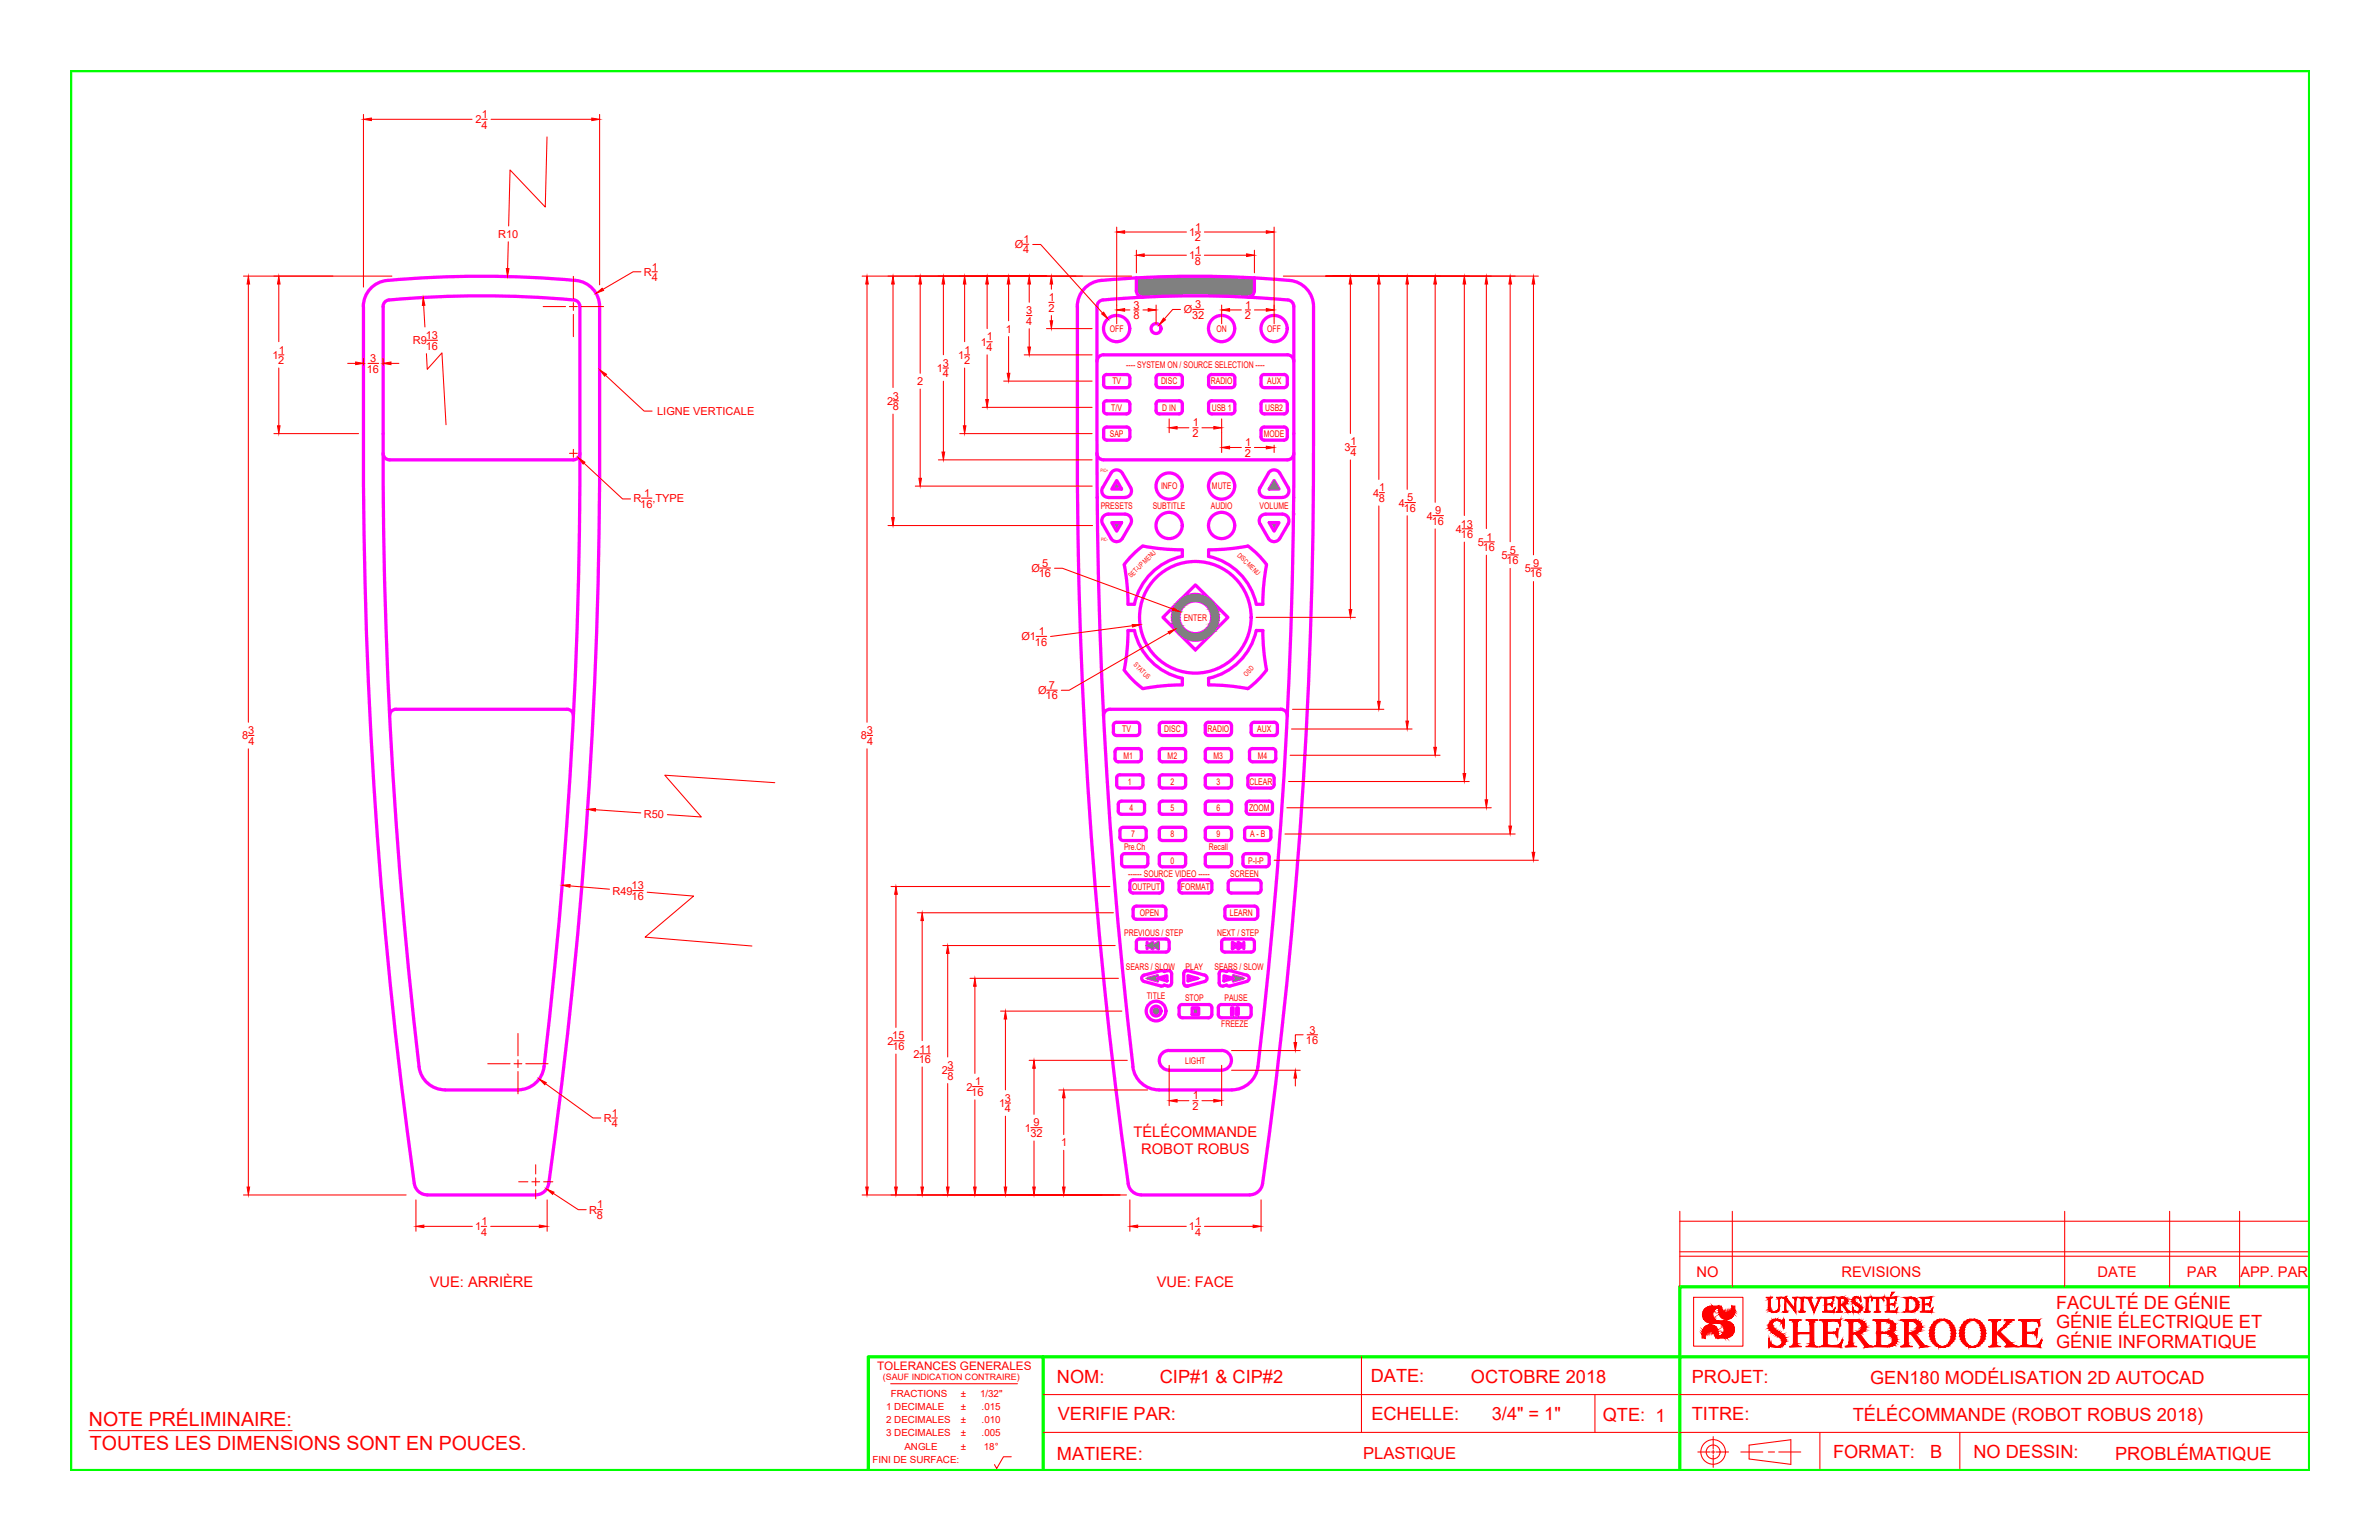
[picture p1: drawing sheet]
<svg xmlns="http://www.w3.org/2000/svg" width="432mm" height="279mm" viewBox="0 0 432 279" stroke-linecap="round" stroke-linejoin="round" font-family="sans-serif">
<defs><g id="words">
<g font-size="3.5" fill="#f00">
<text x="16.1" y="258.8">NOTE PRÉLIMINAIRE:</text>
<text x="16.3" y="263.1">TOUTES LES DIMENSIONS SONT EN POUCES.</text>
</g>
<g font-size="3.3" fill="#f00">
<text x="373.2" y="237.4">FACULTÉ DE GÉNIE</text>
<text x="373.2" y="244.5">GÉNIE INFORMATIQUE</text>
<text x="373.2" y="241">GÉNIE ÉLECTRIQUE ET</text>
<text x="191.8" y="250.8">NOM:</text>
<text x="210.5" y="250.9">CIP#1 &amp; CIP#2</text>
<text x="248.8" y="250.8">DATE:</text>
<text x="267" y="250.9">OCTOBRE 2018</text>
<text x="307.1" y="250.9">PROJET:</text>
<text x="339.4" y="251.1">GEN180 MODÉLISATION 2D AUTOCAD</text>
<text x="192" y="257.7">VERIFIE PAR:</text>
<text x="248.9" y="257.6">ECHELLE:</text>
<text x="270.8" y="257.6">3/4&quot; = 1&quot;</text>
<text x="290.9" y="257.8">QTE: 1</text>
<text x="307.1" y="257.7">TITRE:</text>
<text x="336.3" y="257.8">TÉLÉCOMMANDE (ROBOT ROBUS 2018)</text>
<text x="191.8" y="264.9">MATIERE:</text>
<text x="332.7" y="264.6">FORMAT:</text>
<text x="350.3" y="264.6">B</text>
<text x="358.2" y="264.6">NO DESSIN:</text>
<text x="383.9" y="264.9">PROBLÉMATIQUE</text>
</g>
<text font-size="3" fill="#f00" x="247.4" y="264.7">PLASTIQUE</text>
<g font-size="2.7" fill="#f00">
<text x="205.7" y="206.2">TÉLÉCOMMANDE</text>
<text x="207.2" y="209.3">ROBOT ROBUS</text>
<text x="78" y="233.5">VUE: ARRIÈRE</text>
<text x="209.9" y="233.5">VUE: FACE</text>
<text x="307.9" y="231.7">NO</text>
<text x="334.2" y="231.7">REVISIONS</text>
<text x="380.7" y="231.7">DATE</text>
<text x="396.9" y="231.7">PAR</text>
<text x="406.6" y="231.7">APP. PAR</text>
</g>
<text font-size="2.1" fill="#f00" x="159.2" y="248.6">TOLERANCES GENERALES</text>
<g font-size="2" fill="#f00">
<text x="86.3" y="22.4">2</text>
<text x="87.4" y="23.3">4</text>
<text x="87.5" y="21.4">1</text>
<text x="217" y="41.9">1</text>
<text x="90.4" y="43.1">R10</text>
<text x="184.2" y="45">Ø</text>
<text x="185.7" y="46">4</text>
<text x="185.8" y="44.1">1</text>
<text x="215.8" y="42.8">1</text>
<text x="215.9" y="47">1</text>
<text x="216.9" y="48">8</text>
<text x="216.9" y="43.8">2</text>
<text x="217" y="46.1">1</text>
<text x="116.9" y="50">R</text>
<text x="118.3" y="51">4</text>
<text x="118.3" y="49.1">1</text>
<text x="186.2" y="57">3</text>
<text x="186.3" y="58.9">4</text>
<text x="190.3" y="56.5">2</text>
<text x="190.3" y="54.6">1</text>
<text x="205.7" y="56">3</text>
<text x="205.7" y="57.9">8</text>
<text x="214.9" y="56.8">Ø</text>
<text x="216.4" y="57.8">32</text>
<text x="216.9" y="55.9">3</text>
<text x="226" y="57.9">2</text>
<text x="226" y="56">1</text>
<text x="49.5" y="65.1">1</text>
<text x="50.6" y="64.1">1</text>
<text x="67.2" y="65.7">3</text>
<text x="74.9" y="62.5">R9</text>
<text x="77.3" y="61.5">13</text>
<text x="77.3" y="63.5">16</text>
<text x="173.9" y="65.1">1</text>
<text x="175" y="64.1">1</text>
<text x="178" y="62.7">1</text>
<text x="179.1" y="63.7">4</text>
<text x="179.1" y="61.8">1</text>
<text x="182.6" y="60.3">1</text>
<text x="50.5" y="66.1">2</text>
<text x="66.6" y="67.6">16</text>
<text x="166.5" y="69.9">2</text>
<text x="170.1" y="67.5">1</text>
<text x="171.1" y="66.5">3</text>
<text x="171.1" y="68.4">4</text>
<text x="175" y="66.1">2</text>
<text x="119.3" y="75.3">LIGNE VERTICALE</text>
<text x="161" y="73.4">2</text>
<text x="162" y="72.5">3</text>
<text x="162" y="74.4">8</text>
<text x="216.5" y="77.4">1</text>
<text x="216.4" y="79.3">2</text>
<text x="226" y="82.9">2</text>
<text x="226" y="81">1</text>
<text x="244" y="81.8">3</text>
<text x="245.1" y="82.7">4</text>
<text x="245.1" y="80.8">1</text>
<text x="250.3" y="89.1">1</text>
<text x="115" y="91.1">R</text>
<text x="116.2" y="92.1">16</text>
<text x="116.9" y="90.1">1</text>
<text x="118.4" y="91.1">,TYPE</text>
<text x="249.2" y="90.1">4</text>
<text x="250.3" y="91.1">8</text>
<text x="253.9" y="91.9">4</text>
<text x="254.8" y="92.9">16</text>
<text x="255.4" y="90.9">5</text>
<text x="259" y="94.3">4</text>
<text x="259.9" y="95.3">16</text>
<text x="260.5" y="93.3">9</text>
<text x="265.1" y="95.7">13</text>
<text x="264.3" y="96.7">4</text>
<text x="265.2" y="97.6">16</text>
<text x="268.2" y="99">5</text>
<text x="269.1" y="100">16</text>
<text x="269.8" y="98.1">1</text>
<text x="272.6" y="101.4">5</text>
<text x="274.1" y="100.4">5</text>
<text x="187.2" y="103.8">Ø</text>
<text x="188.5" y="104.8">16</text>
<text x="189.2" y="102.8">5</text>
<text x="273.4" y="102.4">16</text>
<text x="276.8" y="103.8">5</text>
<text x="277.7" y="104.8">16</text>
<text x="278.3" y="102.8">9</text>
<text x="185.4" y="116.2">Ø1</text>
<text x="187.8" y="117.2">16</text>
<text x="188.5" y="115.2">1</text>
<text x="188.4" y="125.9">Ø</text>
<text x="190.4" y="125">7</text>
<text x="189.8" y="126.9">16</text>
<text x="44" y="134.1">8</text>
<text x="45" y="133.2">3</text>
<text x="45.1" y="135.1">4</text>
<text x="156.3" y="134.1">8</text>
<text x="157.3" y="133.2">3</text>
<text x="157.4" y="135.1">4</text>
<text x="116.9" y="148.4">R50</text>
<text x="114.6" y="161.3">13</text>
<text x="111.2" y="162.3">R49</text>
<text x="114.6" y="163.3">16</text>
<text x="161.1" y="189.5">2</text>
<text x="162" y="188.6">15</text>
<text x="162" y="190.5">16</text>
<text x="165.8" y="191.9">2</text>
<text x="166.9" y="191">11</text>
<text x="237" y="189.4">16</text>
<text x="237.7" y="187.5">3</text>
<text x="166.7" y="192.9">16</text>
<text x="171" y="194.9">2</text>
<text x="172" y="193.9">3</text>
<text x="172" y="195.9">8</text>
<text x="175.4" y="197.9">2</text>
<text x="177" y="196.9">1</text>
<text x="109.6" y="203.6">R</text>
<text x="111.1" y="202.6">1</text>
<text x="176.3" y="198.9">16</text>
<text x="181.3" y="200.8">1</text>
<text x="182.4" y="199.9">3</text>
<text x="182.4" y="201.8">4</text>
<text x="216.4" y="201.4">2</text>
<text x="216.5" y="199.5">1</text>
<text x="111" y="204.5">4</text>
<text x="186" y="205.3">1</text>
<text x="187" y="206.3">32</text>
<text x="187.6" y="204.4">9</text>
<text x="192.6" y="208">1</text>
<text x="106.9" y="220.2">R</text>
<text x="108.3" y="221.2">8</text>
<text x="108.4" y="219.2">1</text>
<text x="86.2" y="223.2">1</text>
<text x="87.3" y="224.2">4</text>
<text x="87.4" y="222.3">1</text>
<text x="215.8" y="223.2">1</text>
<text x="216.9" y="224.2">4</text>
<text x="217" y="222.3">1</text>
</g>
<g font-size="1.8" fill="#f00">
<text x="160.8" y="255.8">1 DECIMALE</text>
<text x="161.7" y="253.4">FRACTIONS</text>
<text x="174.4" y="253.4">±</text>
<text x="174.4" y="255.8">±</text>
<text x="177.9" y="253.4">1/32&quot;</text>
<text x="178.2" y="255.8">.015</text>
<text x="160.8" y="260.6">3 DECIMALES</text>
<text x="160.8" y="258.1">2 DECIMALES</text>
<text x="164.2" y="263.1">ANGLE</text>
<text x="174.4" y="263.1">±</text>
<text x="174.4" y="260.6">±</text>
<text x="174.4" y="258.2">±</text>
<text x="178.2" y="258.2">.010</text>
<text x="178.2" y="260.6">.005</text>
<text x="178.6" y="263.1">18°</text>
<text x="158.3" y="265.4">FINI DE SURFACE:</text>
</g>
<g font-size="1.7" fill="#f00">
<text x="201.4" y="60.2">OFF</text>
<text x="220.8" y="60.2">ON</text>
<text x="230" y="60.2">OFF</text>
<text x="201.9" y="69.7">TV</text>
<text x="204.4" y="66.8">---- SYSTEM ON / SOURCE SELECTION ----</text>
<text x="210.7" y="69.7">DISC</text>
<text x="219.8" y="69.7">RADIO</text>
<text x="230" y="69.7">AUX</text>
<text x="201.7" y="74.5">T/V</text>
<text x="211" y="74.5">D IN</text>
<text x="219.9" y="74.5">USB 1</text>
<text x="229.6" y="74.5">USB2</text>
<text x="201.4" y="79.3">SAP</text>
<text x="229.4" y="79.3">MODE</text>
<text x="210.7" y="88.8">INFO</text>
<text x="220" y="88.8">MUTE</text>
<text x="199.8" y="92.4">PRESETS</text>
<text x="209.2" y="92.4">SUBTITLE</text>
<text x="219.8" y="92.4">AUDIO</text>
<text x="228.6" y="92.4">VOLUME</text>
<text x="214.9" y="112.6">ENTER</text>
<text x="203.7" y="132.9">TV</text>
<text x="203.9" y="137.6">M1</text>
<text x="211.3" y="132.9">DISC</text>
<text x="211.9" y="137.6">M2</text>
<text x="219.2" y="132.9">RADIO</text>
<text x="220.3" y="137.6">M3</text>
<text x="228.2" y="132.9">AUX</text>
<text x="228.3" y="137.6">M4</text>
<text x="204.7" y="142.4">1</text>
<text x="212.5" y="142.4">2</text>
<text x="220.8" y="142.4">3</text>
<text x="226.8" y="142.4">CLEAR</text>
<text x="205" y="147.1">4</text>
<text x="212.5" y="147.1">5</text>
<text x="220.8" y="147.1">6</text>
<text x="226.7" y="147.1">ZOOM</text>
<text x="204" y="154.3">Pre.Ch</text>
<text x="205.3" y="151.9">7</text>
<text x="212.5" y="151.9">8</text>
<text x="219.4" y="154.3">Recall</text>
<text x="220.8" y="151.9">9</text>
<text x="226.9" y="151.9">A - B</text>
<text x="204.8" y="159">------ SOURCE VIDEO -----</text>
<text x="205.5" y="161.4">OUTPUT</text>
<text x="212.5" y="156.7">0</text>
<text x="214.3" y="161.4">FORMAT</text>
<text x="223.3" y="159">SCREEN</text>
<text x="226.6" y="156.7">P-I-P</text>
<text x="206.9" y="166.2">OPEN</text>
<text x="223.2" y="166.2">LEARN</text>
<text x="204" y="169.8">PREVIOUS / STEP</text>
<text x="220.9" y="169.8">NEXT / STEP</text>
<text x="204.3" y="175.9">SEARS / SLOW</text>
<text x="215.2" y="175.9">PLAY</text>
<text x="220.4" y="175.9">SEARS / SLOW</text>
<text x="208.1" y="181.3">TITLE</text>
<text x="215.1" y="181.6">STOP</text>
<text x="222.2" y="181.6">PAUSE</text>
<text x="221.7" y="186.3">FREEZE</text>
<text x="215.1" y="193">LIGHT</text>
</g>
<text font-size="1.6" fill="#f00" x="160.2" y="250.3">(SAUF INDICATION CONTRAIRE)</text>
<g font-size="1.2" fill="#f00">
<text x="224.5" y="100.8" transform="rotate(45 224.5 100.8)">DISC MENU</text>
<text x="205.3" y="104.9" transform="rotate(-45 205.3 104.9)">SET-UP MENU</text>
<text x="205.7" y="120.7" transform="rotate(45 205.7 120.7)">STATUS</text>
<text x="226.3" y="122.7" transform="rotate(-45 226.3 122.7)">OSD</text>
</g>
<g font-size=".8" fill="#f00">
<text x="199.8" y="85.7">PIC+</text>
<text x="199.8" y="98.1">PIC-</text>
</g>
</g></defs>
<!-- layer: HACHURE -->
<g fill="#808080" stroke="#808080" stroke-width=".18">
<path d="M213.4 50.1h7.1z"/>
<path d="M207.3 53.9h.4z"/>
<path d="M225.1 53.9h1.8z"/>
<path d="M202.7 87.2l.9 1.5h-1.8z"/>
<path d="M231.3 87.2l.8 1.5h-1.7z"/>
<path d="M201.8 94.8h1.8l-.9 1.6z"/>
<path d="M230.4 94.8h1.7l-.8 1.6z"/>
<path d="M208.2 171.5l1-.5v.5z"/>
<path d="M209.2 171.5l1.1-.5v.5z"/>
<path d="M223.7 171l1 .5h-1z"/>
<path d="M224.7 171l1.1 .5h-1.1z"/>
<path d="M208.2 171.5h1v.6z"/>
<path d="M209.2 171.5h1.1v.6z"/>
<path d="M223.7 171.5h1l-1 .6z"/>
<path d="M224.7 171.5h1.1l-1.1 .6z"/>
<path d="M208.4 177.5l1.7-.5v.5z"/>
<path d="M210.1 177.5l1.7-.5v.5z"/>
<path d="M208.4 177.5h1.7v.5z"/>
<path d="M210.1 177.5h1.7v.5z"/>
<path d="M222.2 177l1.7 .5h-1.7z"/>
<path d="M223.9 177l1.7 .5h-1.7z"/>
<path d="M222.2 177.5h1.7l-1.7 .5z"/>
<path d="M223.9 177.5h1.7l-1.7 .5z"/>
<path d="M213.4 50.1l10.7 .1zM209.8 50.2h14.3z"/>
<path d="M209.8 50.2l17.9 .2-3.6-.2zM206.3 50.4l3.5-.2 17.9 .2z"/>
<path d="M206.3 50.4l21.4 2.3v-2.3zM206.3 50.4l21.4 2.3h-21.4z"/>
<path d="M206.3 52.7l21.4 .2v-.2zM206.3 52.7l21.4 .2h-21.4z"/>
<path d="M206.3 52.9l21.3 .2 .1-.2zM206.3 52.9l21.3 .2h-21.3z"/>
<path d="M206.3 53.1l21.2 .2 .1-.2zM206.3 53.1l21.2 .2h-21.1z"/>
<path d="M206.4 53.3l21 .2 .1-.2zM206.4 53.3l21 .2h-20.8z"/>
<path d="M206.6 53.5l20.6 .2 .2-.2zM206.6 53.5l20.6 .2h-20.5z"/>
<path d="M206.7 53.7h20.5zM206.7 53.7h20.5z"/>
<path d="M218.9 53.7h8.3zM218.9 53.7l8.2 .1z"/>
<path d="M206.7 53.7h8.4zM206.7 53.7l4.6 .1z"/>
<path d="M222.7 53.8h4.4zM222.7 53.8h4.4z"/>
<path d="M206.9 53.8h4.4zM206.9 53.8h4z"/>
<path d="M223 53.8h4.1zM223 53.8l3.9 .1z"/>
<path d="M206.9 53.8h4zM206.9 53.8l2 .1z"/>
<path d="M225.1 53.9h1.5zM226.2 53.9h.4z"/>
<path d="M207.1 53.9h1.8zM207.1 53.9h.6z"/>
<path d="M216.7 107.9h1.1zM216.1 107.9h1.7z"/>
<path d="M216.1 107.9l2.3 .2-.6-.2zM215.6 108.1l.5-.2 2.3 .2z"/>
<path d="M215.6 108.1l3.3 .2-.5-.2zM215.1 108.3l.5-.2 3.3 .2z"/>
<path d="M215.1 108.3l4.3 .3-.5-.3zM214.6 108.6l.5-.3 4.3 .3z"/>
<path d="M214.6 108.6l5.2 .4-.4-.4zM214.1 109l.5-.4 5.2 .4z"/>
<path d="M214.1 109h5.8zM214.1 109h5.8h-5.8z"/>
<path d="M217.2 109l2.8 .1zM217.2 109l2.8 .1z"/>
<path d="M214.1 109h2.6zM214.1 109l2.2 .1h-2.3z"/>
<path d="M217.7 109.1l2.4 .2-.1-.2zM217.7 109.1l2.4 .2h-1.9z"/>
<path d="M214 109.1l1.8 .2 .5-.2zM214 109.1l1.8 .2h-2z"/>
<path d="M218.2 109.3l2 .1zM218.2 109.3l2 .1z"/>
<path d="M213.8 109.3h2zM213.7 109.4h1.9z"/>
<path d="M218.3 109.4l2 .1-.1-.1zM218.3 109.4l2 .1h-1.7z"/>
<path d="M213.7 109.4l1.6 .1 .3-.1zM213.7 109.4l1.6 .1h-1.7z"/>
<path d="M218.6 109.5l1.9 .3-.2-.3zM218.6 109.5l1.9 .3h-1.5z"/>
<path d="M213.6 109.5l1.4 .3 .3-.3zM213.6 109.5l1.4 .3h-1.6z"/>
<path d="M219 109.8h1.5zM219 109.8h1.5z"/>
<path d="M213.4 109.8h1.6zM213.4 109.8h1.5z"/>
<path d="M219 109.8l1.7 .4-.2-.4zM219 109.8l1.7 .4h-1.4z"/>
<path d="M213.4 109.8l1.2 .4 .3-.4zM213.4 109.8l1.2 .4h-1.4z"/>
<path d="M219.3 110.2l1.5 .2-.1-.2zM219.3 110.2l1.5 .2h-1.4z"/>
<path d="M213.2 110.2l1.3 .2 .1-.2zM213.2 110.2l1.3 .2h-1.3z"/>
<path d="M219.4 110.4l1.5 .2-.1-.2zM219.4 110.4l1.5 .2h-1.3z"/>
<path d="M213.2 110.4l1.2 .2 .1-.2zM213.2 110.4l1.2 .2h-1.3z"/>
<path d="M219.6 110.6l1.4 .3-.1-.3zM219.6 110.6l1.4 .3h-1.3z"/>
<path d="M213.1 110.6l1.1 .3 .2-.3zM213.1 110.6l1.1 .3h-1.2z"/>
<path d="M219.7 110.9l1.3 .2v-.2zM219.7 110.9l1.3 .2h-1.2z"/>
<path d="M213 110.9l1.2 .2v-.2zM213 110.9l1.2 .2h-1.3z"/>
<path d="M219.8 111.1l1.3 .3-.1-.3zM219.8 111.1l1.3 .3h-1.2z"/>
<path d="M212.9 111.1l1.2 .3 .1-.3zM212.9 111.1l1.2 .3h-1.3z"/>
<path d="M219.9 111.4l1.2 .1zM219.9 111.4l1.2 .1z"/>
<path d="M212.8 111.4h1.3zM212.8 111.4l1.2 .1z"/>
<path d="M219.9 111.5l1.2 .5v-.5zM219.9 111.5l1.2 .5h-1.1z"/>
<path d="M212.8 111.5l1.2 .5v-.5zM212.8 111.5l1.2 .5h-1.2z"/>
<path d="M220 112l1.1 .5v-.5zM220 112l1.1 .5h-1.2z"/>
<path d="M212.8 112l1.2 .5v-.5zM212.8 112l1.2 .5h-1.2z"/>
<path d="M219.9 112.5l1.2 .1zM219.9 112.5l1.2 .1z"/>
<path d="M212.8 112.5l1.3 .1zM212.8 112.5l1.3 .1z"/>
<path d="M219.9 112.6l1.1 .4 .1-.4zM219.9 112.6l1.1 .4h-1.2z"/>
<path d="M212.8 112.6l1.4 .4-.1-.4zM212.8 112.6l1.4 .4h-1.3z"/>
<path d="M219.8 113l1.2 .1v-.1zM219.8 113l1.2 .1h-1.3z"/>
<path d="M212.9 113l1.3 .1v-.1zM212.9 113l1.3 .1h-1.2z"/>
<path d="M219.7 113.1l1.2 .3 .1-.3zM219.7 113.1l1.2 .3h-1.3z"/>
<path d="M213 113.1l1.4 .3-.2-.3zM213 113.1l1.4 .3h-1.3z"/>
<path d="M219.6 113.4l1.2 .3 .1-.3zM219.6 113.4l1.2 .3h-1.4z"/>
<path d="M213.1 113.4l1.4 .3-.1-.3zM213.1 113.4l1.4 .3h-1.3z"/>
<path d="M219.4 113.7l1.3 .1 .1-.1zM219.4 113.7l1.3 .1h-1.4z"/>
<path d="M213.2 113.7l1.4 .1-.1-.1zM213.2 113.7l1.4 .1h-1.4z"/>
<path d="M219.3 113.8l1.2 .4 .2-.4zM219.3 113.8l1.2 .4h-1.5z"/>
<path d="M213.2 113.8l1.7 .4-.3-.4zM213.2 113.8l1.7 .4h-1.5z"/>
<path d="M219 114.2h1.5zM219 114.2h1.5z"/>
<path d="M213.4 114.2h1.6zM213.4 114.2h1.6z"/>
<path d="M219 114.2l1.3 .3 .2-.3zM218.6 114.5l.4-.3 1.3 .3z"/>
<path d="M213.4 114.2l1.9 .3-.3-.3zM213.4 114.2l1.9 .3h-1.7z"/>
<path d="M218.6 114.5l1.6 .2 .1-.2zM218.3 114.7l.3-.2 1.6 .2z"/>
<path d="M213.6 114.5l2 .2-.3-.2zM213.6 114.5l2 .2h-1.9z"/>
<path d="M218.3 114.7h1.9zM218.2 114.7h1.9z"/>
<path d="M213.7 114.7h2.1zM213.7 114.7h2.1z"/>
<path d="M218.2 114.7l1.8 .2 .1-.2zM217.7 114.9l.5-.2 1.8 .2z"/>
<path d="M213.8 114.7l2.5 .2-.5-.2zM213.8 114.7l2.5 .2h-2.3z"/>
<path d="M217.7 114.9h2.3zM217.2 115h2.7z"/>
<path d="M214 114.9l2.7 .1zM214 114.9l2.7 .1z"/>
<path d="M214.1 115h5.8zM214.1 115l5.7 .1z"/>
<path d="M214.1 115.1l5.3 .3 .4-.3zM214.1 115.1l5.3 .3h-4.8z"/>
<path d="M214.6 115.4l4.3 .3 .5-.3zM214.6 115.4l4.3 .3h-3.8z"/>
<path d="M215.1 115.7l3.3 .2 .5-.2zM215.1 115.7l3.3 .2h-2.8z"/>
<path d="M215.6 115.9l2.2 .2 .6-.2zM215.6 115.9l2.2 .2h-1.7z"/>
<path d="M216.1 116.1h1.7zM216.1 116.1l1.2 .1z"/>
<path d="M215.6 177l1.8 .5h-1.8zM215.6 177.5v.5l1.8-.5z"/>
<path d="M209.8 182.6h.3zM209.6 182.6h.5z"/>
<path d="M209.6 182.6l.6 .1zM209.4 182.7h.8z"/>
<path d="M209.4 182.7h1zM209.3 182.7h1.1z"/>
<path d="M209.3 182.7l1.2 .2-.1-.2zM209.2 182.9l.1-.2 1.2 .2z"/>
<path d="M209.2 182.9l1.4 .1-.1-.1zM209.2 182.9l1.4 .1h-1.5z"/>
<path d="M209.1 183l1.6 .1-.1-.1zM209.1 183l1.6 .1h-1.7z"/>
<path d="M209 183.1l1.7 .2v-.2zM209 183.1l1.7 .2h-1.7z"/>
<path d="M209 183.3l1.7 .1v-.1zM209 183.3l1.7 .1h-1.8z"/>
<path d="M208.9 183.4l1.8 .2v-.2zM208.9 183.4l1.8 .2h-1.7z"/>
<path d="M209 183.6l1.7 .2v-.2zM209 183.6l1.7 .2h-1.7z"/>
<path d="M209 183.8l1.6 .1 .1-.1zM209 183.8l1.6 .1h-1.5z"/>
<path d="M224.5 182.9l.3 1.2v-1.2zM224.5 182.9l.3 1.2h-.3z"/>
<path d="M223.5 182.9l.3 1.2v-1.2zM223.5 182.9l.3 1.2h-.3z"/>
<path d="M216.4 182.9l1.2 1.2v-1.2zM216.4 182.9l1.2 1.2h-1.2z"/>
<path d="M209.1 183.9l1.4 .2 .1-.2zM209.1 183.9l1.4 .2h-1.3z"/>
<path d="M209.2 184.1l1.2 .1 .1-.1zM209.2 184.1l1.2 .1h-1.1z"/>
<path d="M209.3 184.2h1.1zM209.3 184.2h.9z"/>
<path d="M209.4 184.2h.8zM209.4 184.2l.7 .1z"/>
<path d="M209.6 184.3h.5zM209.6 184.3h.3z"/>
</g>
<!-- layer: CONTOUR -->
<g fill="none" stroke="#f0f" stroke-width=".59">
<path d="M65.9 55.6a4.8 4.8 0 0 1 4.4-4.7 185.1 185.1 0 0 1 35 .1 4.8 4.8 0 0 1 3.5 4.6M66 55.6a1475.4 1475.4 0 0 0 .5 59.5 953.5 953.5 0 0 0 8.7 99.6M69.5 55.6a1468.3 1468.3 0 0 0 .6 58.5 908.3 908.3 0 0 0 6.1 80.2 4.8 4.8 0 0 0 4.6 3.4l13.2 .1a4.8 4.8 0 0 0 4.7-4.3 951.4 951.4 0 0 0 6.6-114.8v-23.1M70.6 54.4a1.2 1.2 0 0 0-1.1 1.2M70.6 54.4a181.6 181.6 0 0 1 33.9 .1 1.2 1.2 0 0 1 .8 1.1M108.8 55.6a1475.4 1475.4 0 0 1-.5 59.5 953.5 953.5 0 0 1-8.7 99.6M195.5 55.6a4.7 4.7 0 0 1 4.4-4.7 184.3 184.3 0 0 1 35 .1 4.8 4.8 0 0 1 3.5 4.6M195.6 55.6a1475.4 1475.4 0 0 0 .5 59.5 953.5 953.5 0 0 0 8.7 99.6M199.1 55.6a1584.4 1584.4 0 0 0 .5 58.5 941.5 941.5 0 0 0 6 79.4M199.1 55.6a1.18 1.18 0 0 1 1.1-1.2 181.8 181.8 0 0 1 33.9 .1 1.2 1.2 0 0 1 .7 1.1M206.2 52.7a1.2 1.2 0 0 0 1.3 1.2M206.3 50.4v2.3"/>
<path d="M227.7 50.4v2.3a1.2 1.2 0 0 1-1.3 1.2M234.8 55.6a1468.3 1468.3 0 0 1-.5 58.5 952.2 952.2 0 0 1-6 79.4M238.4 55.6a1525.2 1525.2 0 0 1-.6 59.5 953.5 953.5 0 0 1-8.6 99.6M200.3 69.7a.6 .6 0 0 0 .6 .6M200.3 74.5a.6 .6 0 0 0 .6 .6M200.3 79.3a.6 .6 0 0 0 .6 .6M200.3 64.4a1.2 1.2 0 0 0-1.2 1.2M200.3 64.4h33.4M200.3 68.6v1.1M200.3 73.3v1.2M200.3 78.1v1.2M200.9 67.9a.6 .6 0 0 0-.6 .6"/>
<path d="M200.9 72.7a.6 .6 0 0 0-.6 .6M200.9 77.5a.6 .6 0 0 0-.6 .6M200.9 68h3.6M200.9 72.7h3.6M200.9 77.5h3.6M204.5 67.9a.6 .6 0 0 1 .6 .6v1.2a.6 .6 0 0 1-.6 .6h-3.6M204.5 72.7a.6 .6 0 0 1 .6 .6M204.5 77.5a.6 .6 0 0 1 .6 .6M205.1 73.3v1.2a.6 .6 0 0 1-.6 .6h-3.6M205.1 78.1v1.2a.6 .6 0 0 1-.6 .6h-3.6M209.8 73.3v1.2a.6 .6 0 0 0 .6 .6h3.6a.6 .6 0 0 0 .6-.6v-1.2M210.4 67.9a.57 .57 0 0 0-.6 .7v1.1a.6 .6 0 0 0 .6 .6h3.6a.6 .6 0 0 0 .6-.6v-1.1a.6 .6 0 0 0-.6-.7"/>
<path d="M210.4 72.7a.6 .6 0 0 0-.6 .6M210.4 68h3.6M210.4 72.7h3.6M214 72.7a.6 .6 0 0 1 .6 .6M219.4 73.3l-.1 1.2a.6 .6 0 0 0 .7 .6h3.5a.6 .6 0 0 0 .6-.6v-1.2M219.9 67.9a.57 .57 0 0 0-.5 .7l-.1 1.1a.6 .6 0 0 0 .7 .6h3.5a.6 .6 0 0 0 .6-.6v-1.1a.6 .6 0 0 0-.6-.7M219.9 72.7a.6 .6 0 0 0-.6 .6M220 68h3.5M220 72.7h3.5M223.5 72.7a.6 .6 0 0 1 .6 .6M228.9 73.3v1.2a.6 .6 0 0 0 .6 .6h3.5a.6 .6 0 0 0 .7-.6v-1.2M228.9 78.1v1.2a.6 .6 0 0 0 .6 .6h3.5a.6 .6 0 0 0 .7-.6v-1.2"/>
<path d="M229.5 67.9a.57 .57 0 0 0-.6 .7v1.1a.6 .6 0 0 0 .6 .6h3.5a.6 .6 0 0 0 .7-.6v-1.1a.6 .6 0 0 0-.7-.7M229.5 72.7a.6 .6 0 0 0-.6 .6M229.5 77.5a.6 .6 0 0 0-.6 .6M229.5 68h3.6M229.5 72.7h3.6M229.5 77.5h3.6M233 72.7a.6 .6 0 0 1 .7 .6M233 77.5a.6 .6 0 0 1 .7 .6M233.6 64.4a1.2 1.2 0 0 1 1.2 1.2M69.5 82.2a1.2 1.2 0 0 0 1.2 1.2h33.4a1.2 1.2 0 0 0 1.2-1.2M199.1 82.2a1.2 1.2 0 0 0 1.2 1.2h33.4a1.2 1.2 0 0 0 1.1-1.2M199.2 90.2v.1"/>
<path d="M200.1 88.5a1.2 1.2 0 0 0 1.1 1.7M201.2 93.3a1.2 1.2 0 0 0-1.1 1.8l1.5 2.6M201.2 93.3h3a1.2 1.2 0 0 1 1 1.8M201.6 97.7a1.2 1.2 0 0 0 2.1 0M201.8 94.8h1.8l-.9 1.6zM202.7 87.2l.9 1.5h-1.8zM203.7 85.9a1.2 1.2 0 0 0-2.1 0l-1.5 2.6M203.7 85.9l1.5 2.6M205.2 88.5a1.2 1.2 0 0 1-1 1.7l-3 .1M205.2 95.1l-1.5 2.6M214.6 99.8l-.8-.1a37.6 37.6 0 0 1-6.4-.6l-1.6 1.3-1.8 2M214.6 99.8v1.2"/>
<path d="M219.4 99.8l.8-.1a37.1 37.1 0 0 0 6.3-.6l1.6 1.3 1.8 2a37.8 37.8 0 0 0-.7 7.2M219.4 99.8v1.2M228.7 88.5a1.2 1.2 0 0 0 1 1.7l3.1 .1M228.7 95.1l1.5 2.6M230.2 85.9a1.2 1.2 0 0 1 2.1 0l1.5 2.6M230.2 97.7a1.2 1.2 0 0 0 2.1 0M230.2 85.9l-1.5 2.6M230.4 94.8h1.7l-.8 1.6zM231.3 87.2l.8 1.5h-1.7zM232.8 93.3a1.2 1.2 0 0 1 1 1.8l-1.5 2.6M232.8 93.3h-3.1a1.2 1.2 0 0 0-1 1.8M233.8 88.5a1.2 1.2 0 0 1-1 1.7"/>
<path d="M234.8 90.2v.1M234.8 93.3h.1M211.1 112l5.9-5.9 5.9 5.9-5.9 5.9zM214.6 100.9a11.3 11.3 0 0 0-8.7 8.7h-1.2l-.1-3.2-.5-3.9M219.3 100.9a11.3 11.3 0 0 1 8.7 8.7M228 114.4a11.3 11.3 0 0 1-8.7 8.7l.1 1.2 4 .2 3.1 .4 2.1-1.8 1.3-1.6a37.3 37.3 0 0 1-.7-7.1M228 114.4h1.2M228 109.6h1.2M70.7 129.9a1.2 1.2 0 0 1 1.2-1.2h31a1.16 1.16 0 0 1 1.2 1.2M201.5 128.7a1.2 1.2 0 0 0-1.2 1.2M201.5 128.7h31a1.2 1.2 0 0 1 1.2 1.2M202.1 132.8a.6 .6 0 0 0 .6 .6h3.6"/>
<path d="M202.1 131.6v1.3M202.5 136l.5-.2h3.5a.6 .6 0 0 1 .7 .6v1.2a.6 .6 0 0 1-.6 .6h-3.6a.6 .6 0 0 1-.6-.6v-1.2zM204 121.5l1.4 1.6 2 1.8 4-.5 3.2-.1v-1.2a11.3 11.3 0 0 1-8.7-8.7h-1.2l-.2 4-.4 3.2M206.3 131a.6 .6 0 0 1 .6 .6v1.3a.6 .6 0 0 1-.6 .5M206.3 131.1l-3.6-.1a.6 .6 0 0 0-.6 .6M211 131a.57 .57 0 0 0-.6 .6v1.2a.6 .6 0 0 0 .6 .6M211 135.8a.57 .57 0 0 0-.6 .6v1.2a.6 .6 0 0 0 .6 .6M211 131.1l3.6-.1a.6 .6 0 0 1 .6 .6v1.3a.6 .6 0 0 1-.6 .5h-3.6M211 135.8h3.6a.6 .6 0 0 1 .6 .6v1.2a.6 .6 0 0 1-.6 .6h-3.6M222.9 131a.64 .64 0 0 1 .6 .6v1.2a.6 .6 0 0 1-.6 .6M222.9 135.8a.64 .64 0 0 1 .6 .6v1.2a.6 .6 0 0 1-.6 .6M222.9 131.1l-3.5-.1a.6 .6 0 0 0-.6 .6v1.3a.57 .57 0 0 0 .6 .5h3.5"/>
<path d="M222.9 135.8h-3.5a.6 .6 0 0 0-.6 .6v1.2a.57 .57 0 0 0 .6 .6h3.5M226.9 136l.5-.2h3.6a.6 .6 0 0 1 .6 .6v1.2a.6 .6 0 0 1-.6 .6h-3.6a.57 .57 0 0 1-.6-.6v-1.2zM227.1 132.8a.6 .6 0 0 0 .6 .6M227.1 131.6v1.3M227.7 131a.6 .6 0 0 0-.6 .6M227.7 131.1h3.6M227.7 133.4h3.6M231.2 131a.6 .6 0 0 1 .7 .6v1.2a.6 .6 0 0 1-.7 .6M202.7 142.4a.6 .6 0 0 0 .6 .6h3.6M202.7 141.2v1.2M203 145.9a.6 .6 0 0 1 .6-.6h3.6a.6 .6 0 0 1 .5 .6M203 146v1.1a.6 .6 0 0 0 .6 .6h3.6a.6 .6 0 0 0 .5-.6v-1.1"/>
<path d="M203.3 151.9a.6 .6 0 0 0 .6 .6h3.5M203.3 150.7v1.2M203.6 156.7a.6 .6 0 0 0 .6 .6h3.5a.6 .6 0 0 0 .6-.6M203.6 155.5a.6 .6 0 0 1 .6-.6h3.5a.6 .6 0 0 1 .6 .6M203.6 155.5v1.2M205.7 159.6a.6 .6 0 0 0-.6 .6v1.2M205.7 159.6h4.7a.6 .6 0 0 1 .6 .6v1.2M206.8 140.6a.6 .6 0 0 1 .6 .6v1.2a.6 .6 0 0 1-.6 .6M206.9 140.6h-3.6a.6 .6 0 0 0-.6 .6M207.4 150.1a.6 .6 0 0 1 .6 .6M207.4 150.1h-3.5a.6 .6 0 0 0-.6 .6M208 151.9a.6 .6 0 0 1-.6 .6"/>
<path d="M208 150.7v1.2M208.3 155.5v1.2M210.4 151.9a.6 .6 0 0 0 .6 .6M210.4 156.7a.6 .6 0 0 0 .6 .6M210.4 146v1.1a.6 .6 0 0 0 .6 .6M210.4 150.7v1.2M210.4 155.5v1.2M211 140.6a.57 .57 0 0 0-.6 .6v1.2a.6 .6 0 0 0 .6 .6M211 145.3a.6 .6 0 0 0-.6 .6M211 150.1a.6 .6 0 0 0-.6 .6M211 154.9a.6 .6 0 0 0-.6 .6M211 140.6h3.6a.6 .6 0 0 1 .6 .6v1.2a.6 .6 0 0 1-.6 .6h-3.6"/>
<path d="M211 145.3h3.6a.6 .6 0 0 1 .6 .6M211 150.1h3.6a.6 .6 0 0 1 .6 .6M211 154.9h3.6a.6 .6 0 0 1 .6 .6M215.2 146v1.1a.6 .6 0 0 1-.6 .6h-3.6M215.2 150.7v1.2M215.2 155.5v1.2M215.2 151.9a.6 .6 0 0 1-.6 .6h-3.6M215.2 156.7a.6 .6 0 0 1-.6 .6h-3.6M218.8 151.9a.6 .6 0 0 0 .6 .6h3.5M218.8 156.7a.6 .6 0 0 0 .6 .6h3.5M218.8 146v1.1a.6 .6 0 0 0 .6 .6h3.5M218.8 150.7v1.2"/>
<path d="M218.8 155.5v1.2M222.9 140.6a.64 .64 0 0 1 .6 .6v1.2a.6 .6 0 0 1-.6 .6M222.9 145.3a.6 .6 0 0 1 .6 .6M222.9 150.1a.6 .6 0 0 1 .6 .6M222.9 154.9a.6 .6 0 0 1 .6 .6M222.9 140.6h-3.5a.6 .6 0 0 0-.6 .6v1.2a.57 .57 0 0 0 .6 .6h3.5M222.9 145.3h-3.5a.6 .6 0 0 0-.6 .6M222.9 150.1h-3.5a.6 .6 0 0 0-.6 .6M222.9 154.9h-3.5a.6 .6 0 0 0-.6 .6M223.5 151.9a.6 .6 0 0 1-.6 .6M223.5 156.7a.6 .6 0 0 1-.6 .6M223.5 146v1.1a.6 .6 0 0 1-.6 .6"/>
<path d="M223.5 150.7v1.2M223.5 155.5v1.2M225.6 156.7a.6 .6 0 0 0 .6 .6h3.6a.6 .6 0 0 0 .6-.6M225.6 155.5a.6 .6 0 0 1 .6-.6h3.6a.6 .6 0 0 1 .6 .6M225.6 155.5v1.2M225.9 151.9a.6 .6 0 0 0 .6 .6M225.9 150.7v1.2M226.2 145.9a.6 .6 0 0 1 .6-.6h3.6a.6 .6 0 0 1 .6 .6M226.2 146v1.1a.6 .6 0 0 0 .6 .6h3.6a.6 .6 0 0 0 .6-.6v-1.1M226.5 142.4a.6 .6 0 0 0 .6 .6M226.5 150.1a.6 .6 0 0 0-.6 .6M226.5 150.1h3.6a.6 .6 0 0 1 .6 .6"/>
<path d="M226.5 141.2v1.2M227.1 140.6a.6 .6 0 0 0-.6 .6M227.1 140.6h3.6a.6 .6 0 0 1 .6 .6v1.2a.6 .6 0 0 1-.6 .6h-3.6M230.4 155.5v1.2M230.7 150.7v1.2M230.7 151.9a.6 .6 0 0 1-.6 .6h-3.6M205.1 161.4a.6 .6 0 0 0 .6 .6M205.6 166.2a.6 .6 0 0 0 .7 .6M205.7 165v1.2M206.2 172.1a.6 .6 0 0 0 .6 .6M206.3 164.4a.6 .6 0 0 0-.7 .6M206.3 171v1.1"/>
<path d="M206.3 164.4h4.7M206.3 166.8h4.7M206.8 170.3a.6 .6 0 0 0-.6 .6M206.9 170.4h4.7M206.9 172.7h4.7M208.2 171.5l1-.5v1.1zM208.2 171v1.1M208.4 177.5l1.7-.5v1zM209.2 171.5l1.1-.5v1.1zM210.1 177.5l1.7-.5v1zM211 164.4a.6 .6 0 0 1 .6 .6v1.2M211 161.4a.6 .6 0 0 1-.6 .6h-4.7"/>
<path d="M211.3 176.3l-.6-.2-3 .8a.6 .6 0 0 0-.5 .6 .6 .6 0 0 0 .5 .6l3 .8 .6-.2 1 .2 .3-.4v-2l-.2-.3-.3-.1-.8 .2M211.6 170.3a.6 .6 0 0 1 .6 .6M211.6 166.2a.6 .6 0 0 1-.6 .6M212.2 171v1.1M212.2 172.1a.6 .6 0 0 1-.6 .6M214 161.4a.6 .6 0 0 0 .6 .6h4.8a.6 .6 0 0 0 .6-.6M214 161.4v-1.2a.6 .6 0 0 1 .6-.6h4.8a.6 .6 0 0 1 .6 .6v1.2M215 178.7l.6 .2M215.6 176.1l-.6 .2M215.6 176.1h-.4l-.3 .4-.1 1.8 .3 .5 .5 .1M215.6 176.1l3.1 .8M215.6 177l1.8 .5-1.8 .5z"/>
<path d="M218.6 176.9a.6 .6 0 0 1 .5 .6 .6 .6 0 0 1-.5 .6M218.7 178.1l-3.1 .8M221.3 178.3l.1 .4 .3 .2 .9-.2M221.3 176.7v1.6M221.7 172.1a.6 .6 0 0 0 .6 .6M221.7 171v1.1M222.2 177l1.7 .5-1.7 .5zM222.3 166.2a.6 .6 0 0 0 .6 .6M222.3 170.3a.6 .6 0 0 0-.6 .6M222.3 165v1.2M222.3 170.4h4.8M222.3 172.7h4.8"/>
<path d="M222.6 178.7l.6 .2M222.6 176.3l-.9-.2-.3 .2-.1 .4M222.9 164.4a.6 .6 0 0 0-.6 .6M222.9 161.4a.6 .6 0 0 0 .6 .6h4.8a.6 .6 0 0 0 .6-.6M222.9 161.4v-1.2a.6 .6 0 0 1 .6-.6h4.8a.6 .6 0 0 1 .6 .6v1.2M222.9 164.4h4.8M222.9 166.8h4.8M223.2 176.1l-.6 .2M223.2 176.1l3.1 .8a.6 .6 0 0 1 .4 .6 .6 .6 0 0 1-.4 .6l-3.1 .8M223.7 171l1 .5-1 .6zM223.9 177l1.7 .5-1.7 .5zM224.7 171l1.1 .5-1.1 .6z"/>
<path d="M225.8 171v1.1M227.1 170.3a.6 .6 0 0 1 .6 .6M227.7 164.4a.6 .6 0 0 1 .6 .6v1.2M227.7 172.1a.6 .6 0 0 1-.6 .6M227.7 171v1.1M228.3 166.2a.6 .6 0 0 1-.6 .6M205.6 193.5a4.8 4.8 0 0 0 4.8 4.3l13.2-.1a4.8 4.8 0 0 0 4.7-4.2M212.2 190.6a1.79 1.79 0 0 0-1.8 1.8 1.79 1.79 0 0 0 1.8 1.8M212.2 190.6h9.5M212.2 194.2h9.5M214 182.9v1.1a.6 .6 0 0 0 .6 .7h4.8a.6 .6 0 0 0 .6-.7v-1.1M214.6 182.2a.6 .6 0 0 0-.6 .6"/>
<path d="M214.6 182.3h4.8M216.4 182.9h1.2v1.2h-1.2zM219.4 182.2a.6 .6 0 0 1 .6 .6M221.1 184a.6 .6 0 0 0 .6 .7M221.1 182.9v1.2M221.7 182.2a.6 .6 0 0 0-.6 .6M221.7 190.6a1.79 1.79 0 0 1 1.8 1.8 1.79 1.79 0 0 1-1.8 1.8M221.7 184.7h4.8M221.7 182.3h4.8M223.5 182.9h.3v1.2h-.3zM224.5 182.9h.3v1.2h-.3zM226.5 182.2a.6 .6 0 0 1 .6 .6"/>
<path d="M227.1 182.9v1.1a.6 .6 0 0 1-.6 .7M75.2 214.7a2.38 2.38 0 0 0 2.4 2.1M77.6 216.8h19.6M99.6 214.7a2.38 2.38 0 0 1-2.4 2.1M204.8 214.7a2.38 2.38 0 0 0 2.3 2.1M207.1 216.8h19.7M229.2 214.7a2.38 2.38 0 0 1-2.4 2.1"/>
<circle cx="202.7" cy="59.6" r="2.38"/>
<circle cx="209.8" cy="59.6" r=".9"/>
<circle cx="221.7" cy="59.6" r="2.38"/>
<circle cx="231.2" cy="59.6" r="2.38"/>
<circle cx="212.2" cy="95.3" r="2.38"/>
<circle cx="212.2" cy="88.2" r="2.38"/>
<circle cx="221.7" cy="88.2" r="2.38"/>
<circle cx="221.7" cy="95.3" r="2.38"/>
<circle cx="217" cy="112" r="10.1"/>
<circle cx="217" cy="112" r="4.2"/>
<circle cx="217" cy="112" r="2.97"/>
<circle cx="209.8" cy="183.4" r="1.79"/>
<circle cx="209.8" cy="183.4" r=".9"/>
</g>
<!-- layer: COTATION -->
<g fill="none" stroke="#f00" stroke-width=".19">
<path d="M66 20.8v31.3M67.4 21.6h18.3M87.4 21.6h1M89.1 21.6h18.3M99.3 24.8l-.3 12.8-6.4-6.8-.3 10.2M108.8 20.8v30.9M44.2 50.1h26.9M45.1 51.5v79.5M50.6 51.5v10.5M76.9 55.4l.2 3.9M92.3 43.9l-.2 4.8M98.6 55.6h4.1"/>
<path d="M103.3 55.6h1.5M104.1 50.1v4.1M104.1 54.9v1.4M104.1 57v4.1M105.5 55.6h4.1M116.3 49.3h-1.4l-5.5 3.2M118.3 49.3h1M156.5 50.1h48.9M157.4 51.5v79.5M162.1 51.5v18.8M167 51.5v16.2M171.2 51.5v12.9"/>
<path d="M175.1 51.5v10.5M179.2 51.5v8.1M183.1 51.5v6.7M185.8 44.3h.9M186.3 57.2h1M186.8 51.5v3.3M186.8 59.6v3.4M187.4 44.4h1.5l11.2 12.4M189.9 59.6h8.3M190.4 54.9h.9M190.8 51.5v1M190.8 57.2v1"/>
<path d="M214.3 56.1h-1.5l-1.5 1.8M216.5 56.1h2M232.9 50.1h46.3M245.1 51.5v27.1M250.3 51.5v35.5M255.4 51.5v37.3M260.5 51.5v39.6M265.8 51.5v42M269.8 51.5v44.4M274.1 51.5v46.8M278.3 51.5v49.2M49.7 78.7h15.4"/>
<path d="M50.6 64.4h.9M50.6 66.8v10.5M63.1 65.9h1.5M66 65v1.2M66.8 65.9h1.9M69.5 65v1.2M71 65.9h1.4M77.4 64.2l.1 2.8 2.7-3 .8 13.1M77.5 61.7h1.9M109.9 68.1l7 6.5h1.5M162.1 75.1v18.8M162.1 72.7h1"/>
<path d="M167 70.6v16.2M171.2 66.8h1M171.2 69.2v12.8M174.2 78.7h24M175.1 64.4h.9M175.1 66.8v10.5M178.3 73.9h19.9M179.1 62h1M179.2 64.4v8.1M182.2 69.1h16M183.1 61.1v6.6M185.9 64.4h12.3"/>
<path d="M221.7 78.5v3.6M103.4 82.2h1.4M104.1 81.5v1.5M106 84l7 6.5h1.4M116.4 90.4h1.9M161.2 95.3h37.1M166.1 88.2h32.1M170.3 83.4h27.9M223.2 81.2h2.1M226 81.2h1M227.7 81.2h2.1M231.3 80.8v1.3"/>
<path d="M245.1 83.5v27.1M245.1 81h1M250.3 91.8v35.4M250.4 89.4h.9M255 91.2h1.9M255.4 93.6v37.2M260.1 93.5h1.9M260.5 96v39.6M265.4 95.9h1.9M265.8 98.4v41.9M269.3 98.3h1.9M188.1 115.5h1.9"/>
<path d="M188.8 103.1h1.9M191.4 103.1h1.4l20 7.4M205.5 113.5l-14.8 2M212.1 114.8l-18.1 10.4h-1.4M228 112h18M269.8 100.7v44.4M273.7 100.7h1.9M274.1 103.1v46.8M277.9 103.1h1.9M278.3 105.5v49.1M45.1 135.9v79.5M45.1 133.4h1"/>
<path d="M157.4 135.9v79.5M157.4 133.4h1M190 125.2h1.9M234.2 137h27.2M234.4 132.3h21.9M234.6 128.7h16.6M108.1 146.9l8.2 .6M140.6 142l-19.9-1.4 6.6 7.6-6.2-.4M231.3 156.1h47.9M233.2 151.3h41.8M233.6 146.6h37.1M233.9 141.8h32.8"/>
<path d="M161.7 160.8h39.8M162.6 162.3v24.1M166.5 165.6h35.6M167.4 167v21.8M171.1 171.5h31.3M172 173v18.8M176.1 177.5h26.9M176.9 178.9v15.8M88.5 193h4.1M93.3 193h1.4M94 187.5v4.1M94 192.3v1.4"/>
<path d="M94 194.4v4.1M95.4 193h4.1M99 196.6l8.6 6.2h1.4M162.2 188.8h1.9M162.6 191.2v24.2M167 191.2h1.9M167.4 193.6v21.8M172 196.6v18.8M172.1 194.2h.9M176.5 197.1h1.9M176.9 199.6v15.8M181.6 183.4h22"/>
<path d="M182.5 184.9v12.8M186.8 192.4h17.8M187.7 193.8v8.4M192.2 197.8h16.1M193.1 199.2v6.6M44.2 216.8h29.5M75.5 217.7v5.7M94.1 214.4h1.7M96.5 214.4h1.5M97.2 211.3v1.7M97.2 213.7v1.4M97.2 215.9v1.6"/>
<path d="M98.7 214.4h1.6M99.3 217.7v5.7M100.4 216.5l4.6 3h1.4M108.4 219.5h.9M111.1 202.8h.9M156.5 216.8h48M182.4 200.1h1M182.5 202.5v12.9M187.1 204.6h2M187.7 207v8.4M193.1 208.7v6.7M205.1 217.7v5.7"/>
<path d="M228.9 217.7v5.7M76.9 222.5h8.8M87.3 222.5h1M89.1 222.5h8.8M206.5 222.5h8.8M216.9 222.5h1M218.6 222.5h8.8"/>
</g>
<g fill="#f00" stroke="#f00" stroke-width=".18">
<path d="M190.8 50.1l.3 1.4h-.5z"/>
<path d="M190.6 58.2h.5l-.3 1.4z"/>
<path d="M186.8 50.1l.2 1.4h-.4z"/>
<path d="M186.6 63h.4l-.2 1.4z"/>
<path d="M183.1 50.1l.2 1.4h-.5z"/>
<path d="M182.8 67.7h.5l-.2 1.4z"/>
<path d="M179.2 50.1l.2 1.4h-.5z"/>
<path d="M178.9 72.5h.5l-.2 1.4z"/>
<path d="M175.1 50.1l.2 1.4h-.4z"/>
<path d="M174.9 77.3h.4l-.2 1.4z"/>
<path d="M171.2 50.1l.3 1.4h-.5z"/>
<path d="M171 82h.5l-.3 1.4z"/>
<path d="M167 50.1l.3 1.4h-.5z"/>
<path d="M166.8 86.8h.5l-.3 1.4z"/>
<path d="M162.1 50.1l.2 1.4h-.5z"/>
<path d="M161.8 93.9h.5l-.2 1.4z"/>
<path d="M245.1 50.1l.3 1.4h-.5z"/>
<path d="M244.9 110.6h.5l-.3 1.4z"/>
<path d="M250.3 50.1l.2 1.4h-.5z"/>
<path d="M250 127.2h.5l-.2 1.5z"/>
<path d="M255.4 50.1l.2 1.4h-.4z"/>
<path d="M255.2 130.8h.4l-.2 1.5z"/>
<path d="M260.5 50.1l.2 1.4h-.5z"/>
<path d="M260.2 135.6h.5l-.2 1.4z"/>
<path d="M265.8 50.1l.2 1.4h-.5z"/>
<path d="M265.5 140.3h.5l-.2 1.5z"/>
<path d="M274.1 50.1l.3 1.4h-.5z"/>
<path d="M273.9 149.9h.5l-.3 1.4z"/>
<path d="M269.6 145.1h.4l-.2 1.5z"/>
<path d="M269.8 50.1l.2 1.4h-.4z"/>
<path d="M278.1 154.6h.5l-.3 1.5z"/>
<path d="M278.3 50.1l.3 1.4h-.5z"/>
<path d="M192.8 215.4h.5l-.2 1.4z"/>
<path d="M193.1 197.8l.2 1.4h-.5z"/>
<path d="M187.4 215.4h.5l-.2 1.4z"/>
<path d="M187.7 192.4l.2 1.4h-.5z"/>
<path d="M182.3 215.4h.4l-.2 1.4z"/>
<path d="M182.5 183.4l.2 1.5h-.4z"/>
<path d="M176.7 215.4h.5l-.3 1.4z"/>
<path d="M176.9 177.5l.3 1.4h-.5z"/>
<path d="M171.8 215.4h.5l-.3 1.4z"/>
<path d="M172 171.5l.3 1.5h-.5z"/>
<path d="M167.1 215.4h.5l-.2 1.4z"/>
<path d="M167.4 165.6l.2 1.4h-.5z"/>
<path d="M162.6 160.8l.3 1.5h-.5z"/>
<path d="M162.4 215.4h.5l-.3 1.4z"/>
<path d="M157.4 50.1l.2 1.4h-.5z"/>
<path d="M157.1 215.4h.5l-.2 1.4z"/>
<path d="M227.4 222.3l1.5 .2-1.5 .2z"/>
<path d="M205.1 222.5l1.4-.2v.4z"/>
<path d="M91.9 48.7h.5l-.3 1.5z"/>
<path d="M105 83.1l1.2 .8-.4 .3z"/>
<path d="M108.2 53.2l1.1-.9 .3 .4z"/>
<path d="M69.5 65.9l1.5-.2v.5z"/>
<path d="M64.6 65.7l1.4 .2-1.4 .3z"/>
<path d="M66 21.6l1.4-.2v.5z"/>
<path d="M107.4 21.4l1.4 .2-1.4 .3z"/>
<path d="M76.8 54l.3 1.4h-.4z"/>
<path d="M45.1 50.1l.2 1.4h-.5z"/>
<path d="M44.8 215.4h.5l-.2 1.4z"/>
<path d="M97.9 222.3l1.4 .2-1.4 .2z"/>
<path d="M75.5 222.5l1.4-.2v.4z"/>
<path d="M106.7 146.8l1.4-.1v.5z"/>
<path d="M50.6 50.1l.2 1.4h-.4z"/>
<path d="M50.4 77.3h.4l-.2 1.4z"/>
<path d="M97.9 195.8l1.3 .6-.3 .4z"/>
<path d="M99.2 215.7l1.4 .6-.3 .4z"/>
<path d="M212 114.6l1.4-.5-1.1 .9z"/>
<path d="M212.9 110.3l1.3 .7-1.4-.3z"/>
<path d="M221.7 81.2l1.5-.2v.4z"/>
<path d="M229.8 81l1.5 .2-1.5 .2z"/>
<path d="M200 57l.3-.4 .8 1.3z"/>
<path d="M211.2 57.7l.3 .3-1.1 .9z"/>
<path d="M205.5 113.3h1.4l-1.3 .5z"/>
<path d="M108.9 67.1l1.2 .8-.4 .4z"/>
</g>
<!-- layer: TEXTE -->
<g fill="none" stroke="#f00" stroke-width=".19">
<path d="M202.7 41.2v17.5M204.1 42.1h11.2M204.1 56.2h1M205.8 56.2h.9M206.3 45.4v4.1M207.4 56.2h1M207.7 46.3h7.6M209.8 55.3v3.4M217 42.1h.9M217 46.3h.9M218.6 42.1h11.2M218.6 46.3h7.7"/>
<path d="M221.7 55.3v3.4M223.2 56.2h2.1M226 56.2h1M227.7 56.2h2.1M227.7 45.4v4.1M231.3 41.2v17.5M212.2 76v2.5M213.6 77.6h2.2M216.5 77.6h1M218.2 77.6h2.1M221.7 76v2.5M103.5 160.7l7.1 .6"/>
<path d="M114.8 161.6h1.9M117.5 161.9l8.4 .7-8.8 7.4 19.4 1.6M212.2 193.3v7.3M213.6 199.7h2.2M216.5 199.7h1M218.2 199.7h2.1M221.7 193.3v7.3M223.5 190.6h12.5M223.5 194.2h12.5M235.1 195.6v1.4M236.5 187.7h-1.4v1.5M237.3 187.7h1.9"/>
<path d="M304.9 219.8v13.7M314.4 219.8v13.7M374.7 219.8v13.7M393.8 219.8v13.7M406.5 219.8v13.7M304.9 221.6h114.3M304.9 227.9h114.3M304.9 227.1h114.3M307.4 235.4h8.9v8.8h-8.9zM16.1 259.6h36.9M161.7 251.1h23M189.3 253h229.9"/>
<path d="M189.3 259.9h229.9M247.1 246.2v13.7M289.5 253v6.9M330.3 259.9v6.9M355.7 259.9v6.9M183.6 264.3h-1.5l-1.2 2.1-.4-.7M308.2 263.4h2.2M310.6 263.4h.7M311 260.6v2.3M311 263.1v.7M311 264v2.2M311.5 263.4h2.2"/>
<path d="M316 263.4h4M317.5 262.2l7.5-1v4.5l-7.5-1zM321 263.4h1.1M322.8 263.4h4"/>
<circle cx="310.9" cy="263.4" r="2.23"/>
<circle cx="310.9" cy="263.4" r="1.26"/>
</g>
<g fill="#f00" stroke="#f00" stroke-width=".18">
<path d="M102 160.6l1.5-.1-.1 .5z"/>
<path d="M202.7 42.1l1.4-.2v.4z"/>
<path d="M229.8 41.9l1.5 .2-1.5 .2z"/>
<path d="M220.3 77.4l1.4 .2-1.4 .2z"/>
<path d="M212.2 77.6l1.4-.2v.4z"/>
<path d="M202.7 56.2l1.4-.2v.5z"/>
<path d="M208.4 56l1.4 .2-1.4 .3z"/>
<path d="M229.8 56l1.5 .2-1.5 .3z"/>
<path d="M221.7 56.2l1.5-.2v.5z"/>
<path d="M206.3 46.3l1.4-.2v.4z"/>
<path d="M226.3 46.1l1.4 .2-1.4 .2z"/>
<path d="M212.2 199.7l1.4-.2v.5z"/>
<path d="M220.3 199.5l1.4 .2-1.4 .3z"/>
<path d="M235.1 194.2l.2 1.4h-.4z"/>
<path d="M234.9 189.2h.4l-.2 1.4z"/>
<path d="M323.9 237.8l.3-.1v.1z"/>
<path d="M308.9 242l.7 .2-.1 .3z"/>
<path d="M323.2 239.8l.2-.2-.1 .3z"/>
<path d="M314.3 237.2l.6 .5-.6-.2z"/>
<path d="M321 237.5l.4-.1v.1z"/>
<path d="M343.8 236.5v.3l-.1-.1z"/>
<path d="M343.7 242l.3 .2-.7 .2z"/>
<path d="M343.6 239.9l.3 .2-.7 .2z"/>
<path d="M325.8 237.4l.2 .7z"/>
<path d="M335.4 237.6l.1 .2-.2 .2z"/>
<path d="M331.2 237.8h.4z"/>
<path d="M332 244.2h1.1l1 .1z"/>
<path d="M330.6 244.3l1.4-.1 2.1 .1z"/>
<path d="M337.9 240.7l.8-.4v.4z"/>
<path d="M337.6 241.5l.5 .2-.3 .1z"/>
<path d="M342.5 237.8h.4z"/>
<path d="M340.1 244.3l1.5-.2 1.1 .2z"/>
<path d="M340.6 241.8l.7-.1v.3z"/>
<path d="M343 241.5l.6 .2-.2 .1z"/>
<path d="M342.8 239.5h.2l-.4 .3z"/>
<path d="M334.3 236.8l.3-.2 .1 .1z"/>
<path d="M332.4 236.5l.1 .3-.1-.1z"/>
<path d="M333.6 235.6l.9-.2z"/>
<path d="M334.9 236.3l.4-.1-.1 .2z"/>
<path d="M334.9 236l.5-.1z"/>
<path d="M335 235.5l.2 .1-.4 .1z"/>
<path d="M337.4 235.5h.1v.2z"/>
<path d="M337.6 235.5l.1 .5z"/>
<path d="M348 240.7l.8-.4v.4z"/>
<path d="M345.8 238l.8-.1 .4 .1z"/>
<path d="M347.6 241.5l.6 .2-.3 .1z"/>
<path d="M348.9 237.8h.4z"/>
<path d="M352.9 239.6l.4-.2-.1 .3z"/>
<path d="M358.4 239.6l.3-.2v.3z"/>
<path d="M347.9 235.7l.2 .3h-.4z"/>
<path d="M347.1 235.4h.2l-.1 .2z"/>
<path d="M350.2 236.5v.3l-.1-.1z"/>
<path d="M361.6 239.9v3.8l.8-3.6zM362.4 240.1v3.6h-.8z"/>
<path d="M361.3 244.3l1.3-.1zM361.3 244.3h1.5z"/>
<path d="M361.4 244.2l1-.2-.8 .1zM361.4 244.2l1-.2 .2 .2z"/>
<path d="M361.6 243.7v.4l.8-.4zM361.6 244.1l.8-.4v.3z"/>
<path d="M361 244.3h2.1zM361 244.3h2.1z"/>
<path d="M361.6 239.8v.1l.9-.1zM361.6 239.9l.9-.1-.1 .3z"/>
<path d="M361.5 239.7l1.1-.1zM361.6 239.8l1-.2-.1 .2z"/>
<path d="M361.2 239.6l.3 .1 1.3-.1zM361.5 239.7l1.3-.1z"/>
<path d="M361 239.5v.1l2.1-.1zM361 239.6l2.1-.1v.1z"/>
<path d="M324.2 235.4v.6l1.7 2.1zM324.2 235.4l1.6 2 .1 .7z"/>
<path d="M325.4 235.4h.9zM325.4 235.4h.9z"/>
<path d="M325.5 239.9v3.8l.7-3.7zM326.2 240v3.8l-.7-.1z"/>
<path d="M324.8 244.3h2.1zM324.8 244.3h2.1z"/>
<path d="M325.1 244.3l1.4-.1h-1.2zM325.1 244.3h1.5z"/>
<path d="M325.4 244.1l-.1 .1 1-.1zM325.3 244.2l1-.1 .2 .1z"/>
<path d="M325.5 243.9l-.1 .2 .8-.3zM325.4 244.1l.8-.3 .1 .3z"/>
<path d="M325.5 243.7v.2l.7-.1zM325.5 243.9l.7-.1z"/>
<path d="M324.8 239.5v.1l2.1-.1zM324.8 239.6l2.1-.1v.1z"/>
<path d="M325.4 239.7l.1 .2 .9-.2zM325.5 239.9l.9-.2-.2 .3z"/>
<path d="M325.3 239.6h1.2zM325.4 239.7l1.1-.1z"/>
<path d="M325.1 239.6h1.5zM325.3 239.6h1.3z"/>
<path d="M321.1 237.8l.1 .1 .2-.3zM321.4 237.6l.1 .2-.3 .1z"/>
<path d="M321 237.5l.1 .3 .3-.3zM321.4 237.5l-.3 .3z"/>
<path d="M322.6 237.7l.1 .1 .2-.1zM322.7 237.6l.2 .1h-.3z"/>
<path d="M322.5 237.8h.2zM322.5 237.8l.1-.1 .1 .1z"/>
<path d="M324.2 235.4l-.3 .3v2.1zM324.2 235.4v2.3l-.3 .1z"/>
<path d="M309.3 237.7l1.6 .4-1.8-.2zM309.3 237.7l1.6 .4 .1-.3z"/>
<path d="M309.3 237.7l.2-.2 1.5 .3zM309.5 237.5l1.5 .3zM309.7 237.2l1.3 .6zM309.5 237.5l1.5 .3-1.3-.6z"/>
<path d="M309.7 237.2l.3-.1 1 .7zM310 237.1l1 .7z"/>
<path d="M310 237.1l.4-.1 .6 .8zM310.4 237l.6 .8 .1-.1z"/>
<path d="M314.3 237.5l.6 .2v.4zM314.3 237.5l-.1 .2 .7 .4z"/>
<path d="M314.2 237.7l.7 .4-.1 .3zM314.2 237.7l-.2 .2 .8 .5z"/>
<path d="M311.9 237.7h.7l-.6 .4zM311.9 237.7h.7l-.1-.2z"/>
<path d="M312 238.1l.8-.2-.7 .5zM312 238.1l.8-.2-.2-.2z"/>
<path d="M312.3 242.3l-.4 .5 .6-.6zM312.1 242.4l.2-.1-.4 .5zM311.9 242.4v.4l.2-.4z"/>
<path d="M311.9 242.8l.6-.6 .5 .6zM311.9 242.8l.6-.6z"/>
<path d="M311.9 239.6h1.1l-1.1 .5zM311.9 240.1h.3l.8-.5z"/>
<path d="M309 238.5h1.9l-1.9 .3zM309 238.5h1.9v-.3z"/>
<path d="M309 238.2h1.9l-1.9 .3zM309 238.2h1.9v-.1z"/>
<path d="M309.1 237.9l1.8 .2-1.9 .1zM309.1 237.9l1.8 .2z"/>
<path d="M309.6 240.6l.3-.2 .1 1.2zM309.9 240.4l.1 1.2h.2z"/>
<path d="M309.4 240.7l.2-.1 .3 1.1zM309.6 240.6l.3 1.1 .1-.1z"/>
<path d="M309.4 240.7l.4 1.1-.6-.8zM309.4 240.7l.4 1.1 .1-.1z"/>
<path d="M309.2 241l.6 .8-.7-.5zM309.2 241l.6 .8z"/>
<path d="M309.1 241.3l.5 .7-.6-.4zM309.1 241.3l.5 .7 .2-.2z"/>
<path d="M309 241.6l.6 .6-.7-.2zM309 241.6l.6 .6v-.2z"/>
<path d="M308.9 242l.6 .8h-.6zM308.9 242l.6 .8v-.3z"/>
<path d="M310.4 240.1l.9-.7-.5 .7zM311.1 239.3l-.7 .8 .9-.7z"/>
<path d="M310 240l1.1-.7-.7 .8zM310 240l1.1-.7-.1-.2z"/>
<path d="M310.7 240.4h.3l-.4 1.2zM311 240.4l-.4 1.2h.2z"/>
<path d="M310.4 240.3l.3 .1-.3 1.1zM310.7 240.4l-.3 1.1 .2 .1z"/>
<path d="M310.1 240.4l.3-.1-.2 1.3zM310.4 240.3l-.2 1.3 .2-.1z"/>
<path d="M309.9 240.4h.2l.1 1.2zM310.1 240.4l.1 1.2z"/>
<path d="M310.8 240.1l1.1-.5v.5zM310.8 240.1l1.1-.5h-.2z"/>
<path d="M310.8 240.1l.9-.5-.2-.1zM311.3 239.4l.2 .1-.7 .6z"/>
<path d="M311.4 242.5l.5-.1v.4zM311.4 242.5v.3h.5z"/>
<path d="M311.3 242.2l.6-.2v.4zM311.3 242.2l.1 .3 .5-.1z"/>
<path d="M311.2 242l.7-.4v.4zM311.2 242l.1 .2 .6-.2z"/>
<path d="M311.1 241.8l.7-.5 .1 .3zM311.1 241.8l.1 .2 .7-.4z"/>
<path d="M311.6 241l.2 .3-.9 .4zM310.9 241.7l.2 .1 .7-.5z"/>
<path d="M311.5 240.7l.1 .3-.7 .7zM311.6 241l-.7 .7zM311.5 240.7l-.6 1zM311.2 240.6l-.3 1.1 .6-1z"/>
<path d="M311 240.4l.2 .2-.4 1zM311.2 240.6l-.4 1 .1 .1z"/>
<path d="M309 238.8l1.9-.1-1.8 .4zM309 238.8l1.9-.1v-.2z"/>
<path d="M309.7 239.8l1.3-.7-1 .9zM309.7 239.8l1.3-.7-.1-.2z"/>
<path d="M309.5 239.6l1.4-.7-1.2 .9zM309.5 239.6l1.4-.7v-.2z"/>
<path d="M309.3 239.4l1.6-.7-1.4 .9zM309.3 239.4l1.6-.7zM309.1 239.1l1.8-.4zM309.1 239.1l.2 .3 1.6-.7z"/>
<path d="M314 237.9l.8 .5-.2 .4zM314 237.9l.6 .9z"/>
<path d="M312.1 238.4l.8-.4-.7 .8zM312.1 238.4l.8-.4-.1-.1z"/>
<path d="M312.2 240.1l.8-.5-.6 .6zM312.4 240.2l.2 .1 .4-.7z"/>
<path d="M312.8 241.9l1.6 .4-.3 .2zM312.8 241.9l1.3 .6zM312.8 241.9l1.6 .4zM312.8 241.9l1.6 .4 .2-.3z"/>
<path d="M312.9 241.7l1.8 .1-.1 .2zM312.9 241.7l-.1 .2 1.8 .1z"/>
<path d="M312.9 241.7l1.9-.2-.1 .3zM312.9 241.7l1.8 .1z"/>
<path d="M312.9 241.5l1.9-.3v.3zM312.9 241.5v.2l1.9-.2z"/>
<path d="M312.9 241.3l1.9-.4v.3zM312.9 241.3v.2l1.9-.3z"/>
<path d="M312.9 241l1.8-.4 .1 .3zM312.9 241v.3l1.9-.4z"/>
<path d="M312.9 241l1.7-.6 .1 .2zM312.9 241l1.8-.4zM312.9 241l1.7-.6zM312.9 241l1.7-.6-.2-.3z"/>
<path d="M312.9 240.8l1.2-.9 .3 .2zM312.9 240.8v.2l1.5-.9z"/>
<path d="M312.7 242l.7 .8h-.4zM312.7 242l-.2 .2 .5 .6z"/>
<path d="M312.8 241.9l1 .7-.4 .2zM312.8 241.9l-.1 .1 .7 .8z"/>
<path d="M312.8 241.9l1.3 .6-.3 .1zM312.8 241.9l1 .7z"/>
<path d="M312.8 240.6l1-.8 .3 .1zM312.8 240.6l.1 .2 1.2-.9z"/>
<path d="M313.4 239.6l.4 .2-1.1 .7zM312.7 240.5l.1 .1 1-.8z"/>
<path d="M313 239.6h.4l-.8 .7zM312.6 240.3l.1 .2 .7-.9z"/>
<path d="M313.9 238l.5 1-.2 .2zM313.8 238.1l.4 1.1-.3-1.2z"/>
<path d="M314 237.9l.6 .9-.2 .2zM314 237.9l-.1 .1 .5 1z"/>
<path d="M313.8 238.1l.4 1.1-.3 .1zM313.6 238.2l.3 1.1-.1-1.2z"/>
<path d="M313.6 238.2l.3 1.1-.2 .1zM313.6 238.2l.1 1.2z"/>
<path d="M313.6 238.2l.1 1.2h-.3zM313.4 238.2v1.2l.2-1.2z"/>
<path d="M312.9 238l-.5 1-.2-.2zM312.9 238l-.7 .8z"/>
<path d="M313.3 238.2l-.2 1.2-.3-.1zM313.1 238.1l-.3 1.2 .5-1.1z"/>
<path d="M313.1 238.1l-.3 1.2-.2-.1zM312.9 238l-.3 1.2 .5-1.1z"/>
<path d="M312.9 238l-.3 1.2-.2-.2zM312.9 238l-.5 1z"/>
<path d="M313.4 238.2v1.2h-.3zM313.3 238.2l-.2 1.2 .3-1.2z"/>
<path d="M321.2 239.9l.4 .3-.6 .2zM321.2 239.9l.4 .3z"/>
<path d="M321 240.4l.6 .1-.7 .1zM321 240.4l.6 .1v-.3z"/>
<path d="M320.9 240.6h.8l-.7 .4zM320.9 240.6h.8z"/>
<path d="M321 241l.8-.3-.6 .6zM321 241l.8-.3-.1-.1z"/>
<path d="M322.1 238l.3 .1zM322.1 238l.3-.1v.2z"/>
<path d="M321.8 238v.1h.4zM321.8 238l.4 .1z"/>
<path d="M321.7 237.9l-.1 .2h.2zM321.7 237.9l.1 .2z"/>
<path d="M321.5 237.8l-.2 .2 .3 .1zM321.5 237.8l.2 .1-.1 .2z"/>
<path d="M321.2 237.9l.1 .1 .2-.2zM321.5 237.8l-.2 .2z"/>
<path d="M322.4 237.9v.2l.2-.2zM322.4 237.9h.2z"/>
<path d="M323.6 238h.9zM323.6 238h.9z"/>
<path d="M323.8 238l.4-.1zM323.8 238h.6z"/>
<path d="M323.9 237.8h.3zM323.9 237.9h.3z"/>
<path d="M322.1 244.2l.2 .1-.1 .1zM322.3 244.3l-.1 .1h.1z"/>
<path d="M322 244.2h.1l-.2 .1zM321.9 244.3l.3 .1-.1-.2z"/>
<path d="M321.9 239.4l.3-.1-.1 .3zM322.2 239.3l-.1 .3h.2z"/>
<path d="M321.5 241.7l.7-.5-.4 .6zM322 241l-.5 .7 .7-.5z"/>
<path d="M321.8 241.8l.8-.4-.5 .7zM322.2 241.2l-.4 .6 .8-.4z"/>
<path d="M322.1 242.1l.8-.5-.5 .6zM322.6 241.4l-.5 .7 .8-.5z"/>
<path d="M321.1 242.8l.2 .7-.2 .9zM321.3 243.5l-.2 .9 .2-.2z"/>
<path d="M321 242.8l.1 1.6h-.1zM321 242.8l.1 1.6v-1.6z"/>
<path d="M321.8 244.1l.2 .1-.2 .1zM321.8 244.3h.1l.1-.1z"/>
<path d="M321.7 244l.1 .1-.2 .2zM321.8 244.1l-.2 .2h.2z"/>
<path d="M321.5 243.7l.2 .3-.3 .2zM321.4 244.2l.2 .1 .1-.3z"/>
<path d="M321.3 243.5l.2 .2-.2 .5zM321.5 243.7l-.2 .5h.1z"/>
<path d="M321.7 239.5l.2-.1v.4zM321.9 239.4v.4l.2-.2z"/>
<path d="M321.3 239.7l.4-.2 .1 .4zM321.7 239.5l.1 .4 .1-.1z"/>
<path d="M321.3 239.7l.3 .5-.4-.3zM321.3 239.7l.3 .5 .2-.3z"/>
<path d="M321.2 241.3l.8-.3-.5 .7zM321.2 241.3l.8-.3-.2-.3z"/>
<path d="M323.5 243.2l.7 .2h-.7zM323.5 243.2l.7 .2v-.3z"/>
<path d="M322.9 244.2l.2-.1v.3zM323.1 244.1v.3l.3-.1z"/>
<path d="M322.5 244.3l.4-.1-.1 .2zM322.9 244.2l-.1 .2h.3z"/>
<path d="M322.3 244.3h.2l-.2 .1zM322.3 244.4h.5l-.3-.1z"/>
<path d="M323.5 243.4l.4 .5-.5-.2zM323.5 243.4l.4 .5 .3-.5z"/>
<path d="M323.4 243.7l.2 .5-.4-.2zM323.4 243.7l.2 .5 .3-.3z"/>
<path d="M323.1 244.1l.1-.1 .2 .3zM323.2 244l.2 .3 .2-.1z"/>
<path d="M323.2 239.5l.2 .1-.3 .1zM323.1 239.7l.1 .1 .2-.2z"/>
<path d="M323 239.5h.2l-.3 .1zM322.9 239.6l.2 .1 .1-.2z"/>
<path d="M322.4 242.2l.7-.4-.4 .6zM322.9 241.6l-.5 .6 .7-.4z"/>
<path d="M322.7 242.4l.9-.3-.7 .4zM323.1 241.8l-.4 .6 .9-.3z"/>
<path d="M322.9 242.5l1-.2-.7 .5zM322.9 242.5l1-.2-.3-.2z"/>
<path d="M322.7 239.4l.3 .1-.3 .1zM322.7 239.6h.2l.1-.1z"/>
<path d="M322.6 239.3l.1 .1-.3 .2zM322.4 239.6h.3v-.2z"/>
<path d="M322.2 239.3h.4l-.3 .3zM322.3 239.6l.3-.3z"/>
<path d="M323.7 239.4v1.4zM323.7 239.4v1.6z"/>
<path d="M323.7 239.3v1.7l.1-1.7zM323.8 239.3v1.7h-.1z"/>
<path d="M323.7 239.5l-.1 1.1zM323.7 239.5v1.3z"/>
<path d="M323.6 239.6l-.1 .6zM323.7 239.5l-.2 .7 .1 .4z"/>
<path d="M323.5 239.6h.1l-.2 .5zM323.6 239.6l-.2 .5 .1 .1z"/>
<path d="M323.4 239.6l-.1 .3zM323.5 239.6l-.2 .3 .1 .2z"/>
<path d="M323.2 242.8l.9-.1-.8 .2zM323.2 242.8l.9-.1-.2-.4z"/>
<path d="M323.3 242.9l.9 .2-.7 .1zM323.3 242.9l.9 .2-.1-.4z"/>
<path d="M311.3 237.5l.6-.5zM311.5 237.4l.4-.4zM311.9 237l-.2 .3h.2z"/>
<path d="M310.8 237h1.1l-.6 .5zM311.3 237.5l.6-.5z"/>
<path d="M310.4 237h.4l.3 .7zM310.8 237l.3 .7 .2-.2z"/>
<path d="M314.4 237h.5v.7zM314.4 237l-.1 .2 .6 .5z"/>
<path d="M311.9 237.3l.6 .2-.6 .2zM311.9 237.3l.6 .2v-.3z"/>
<path d="M311.9 237l.6 .2-.6 .1zM311.9 237l.6 .2-.1-.2z"/>
<path d="M321 235.7v1.6l.3-1.6zM321.3 235.7v1.6h-.3z"/>
<path d="M321 237.3v.2l.3-.2zM321 237.5l.3-.2 .1 .1z"/>
<path d="M320.9 235.5l.1 .2 .4-.2zM321 235.7l.4-.2-.1 .2z"/>
<path d="M320.8 235.4h.7zM320.9 235.5l.6-.1z"/>
<path d="M320.6 235.4h1.1zM320.6 235.4h1.1z"/>
<path d="M322.4 235.4h1zM322.4 235.4h1z"/>
<path d="M322.7 235.5l.5-.1zM322.6 235.4h.6z"/>
<path d="M322.7 235.5h.4zM322.7 235.5h.4z"/>
<path d="M322.8 235.6l.3-.1zM322.7 235.5h.4l-.3 .1z"/>
<path d="M323 235.7l-.2 1.4h.2zM322.8 235.7h.2l-.2 1.4z"/>
<path d="M323 237.1l-.3 .5 .2 .1zM322.8 237.1h.2l-.3 .5z"/>
<path d="M322.8 235.7h.2v-.1zM322.8 235.6h.2l-.2 .1z"/>
<path d="M323.9 235.6v.1l.3-.3zM324.2 235.4l-.3 .3zM323.9 235.6l.3-.2zM323.7 235.5l.5-.1-.3 .2z"/>
<path d="M323.6 235.5l.6-.1zM323.7 235.5l.5-.1zM323.6 235.5l.6-.1zM323.5 235.5l.7-.1z"/>
<path d="M323.5 235.4h.7zM323.5 235.5l.7-.1z"/>
<path d="M342.2 238h2zM342.2 238h2l-.4-.1z"/>
<path d="M342.4 238l1.4-.1zM342.4 237.9h1.4z"/>
<path d="M343.6 236.6l.2-.1-.2 .2zM343.8 236.5l-.2 .2z"/>
<path d="M342.2 235.4h2zM342.2 235.4h2zM342.5 235.5l1.7-.1zM342.2 235.4h2l-1.7 .1z"/>
<path d="M342.9 235.5l1.3-.1zM342.9 235.5l1.3-.1z"/>
<path d="M343.4 234.4l-.2 .7zM343.4 234.4l-.2 .7 .6-.7z"/>
<path d="M343.5 243.1l.8 .3-.8-.1zM343.5 243.1l.8 .3 .1-.4z"/>
<path d="M343.5 243.3l.6 .4-.6-.2zM343.5 243.3l.6 .4 .2-.3z"/>
<path d="M343.5 243.5l.4 .5-.5-.3zM343.5 243.5l.4 .5 .2-.3z"/>
<path d="M343.2 243.9l.2-.2 .5 .3zM343.4 243.7l.5 .3z"/>
<path d="M343.1 243.9l.4 .3zM343.2 243.9l.3 .3 .4-.2z"/>
<path d="M343.3 242.4h.9l-.7 .3zM343.3 242.4h.9l-.2-.2z"/>
<path d="M343.5 242.7l.8-.1-.8 .2zM343.5 242.7l.8-.1-.1-.2z"/>
<path d="M343.1 241.4l-.1 .1h.7zM343 241.5h.7l-.1 .2z"/>
<path d="M343.2 241.3l-.1 .1h.8zM343.1 241.4h.8l-.2 .1z"/>
<path d="M343.2 241v.3h.8zM343.2 241.3h.8l-.1 .1z"/>
<path d="M343.2 241h.9v-.3zM343.2 241h.9l-.1 .3z"/>
<path d="M343.2 240.7v.3l.8-.6zM343.2 241l.8-.6 .1 .3z"/>
<path d="M343.2 240.3v.4l.7-.6zM343.2 240.7l.7-.6 .1 .3z"/>
<path d="M343.5 242.8l.9 .2-.9 .1zM343.5 242.8l.9 .2-.1-.4z"/>
<path d="M340.6 235.5v2.3l.4-2.3zM341 235.5v2.2l-.4 .1z"/>
<path d="M340.6 237.8l.4-.1zM340.6 237.9l.4-.2v.1z"/>
<path d="M338.7 237.7v.1h.4zM338.7 237.8l.4 .1z"/>
<path d="M338.7 235.6v2.1l.4-2zM339.1 235.7v2.1l-.4-.1z"/>
<path d="M342.5 235.5l.4 2.3h-.4zM342.5 235.5l.4 2.3v-2.3z"/>
<path d="M334.3 236.8l1 1.2-.6-1.3zM334.7 236.7l.7 .9-.1 .4z"/>
<path d="M328.2 235.7l1 2.4-.6-2.4zM328.6 235.7l.8 1.8-.2 .6z"/>
<path d="M325.8 235.7v1.7l.2-1.8zM326 235.6v2.5l-.2-.7z"/>
<path d="M326.9 235.6v2.1l.4-2zM327.3 235.7v2.1l-.4-.1z"/>
<path d="M326.9 237.7v.1h.4zM326.9 237.8l.4 .1z"/>
<path d="M329.4 237.5l-.2 .6h.1zM329.4 237.5l-.1 .6z"/>
<path d="M333.7 235.7v2l.4-2.2zM334.1 235.5v2.3l-.4-.1z"/>
<path d="M333 237.3l-.1 .2zM333.1 237.3l-.2 .7z"/>
<path d="M332.9 237.5v.5l-.1-.3zM332.9 237.5v.5zM332.8 237.7l.1 .3zM332.8 237.7l-.2 .1 .3 .2z"/>
<path d="M333.7 237.7l-.1 .1h.5zM333.6 237.8h.5z"/>
<path d="M331.2 235.5l.4 2.3h-.4zM331.2 235.5l.4 2.3v-2.3z"/>
<path d="M330.2 235.9l-.8 1.6-.1 .6zM330.1 235.7l.1 .2-.8 1.6z"/>
<path d="M336.2 237.2v.9zM336.3 237.2l-.1 .9zM336.3 237.2v.9zM336.4 237.5l-.1 .6z"/>
<path d="M336.4 237.5v.4zM336.4 237.5l-.1 .5z"/>
<path d="M336.4 237.5v.4zM336.4 237.5v.4z"/>
<path d="M336.5 237.7l-.1 .2zM336.5 237.7l-.1 .2z"/>
<path d="M337.6 237.6l-.1 .2h.3zM337.5 237.8h.3l-.2 .2z"/>
<path d="M337.6 237.5v.1l.3-.1zM337.6 237.6l.3-.1-.1 .3z"/>
<path d="M326.5 238h1.2zM326.5 238h1.2z"/>
<path d="M326.7 238l.7-.1zM326.7 238h.7z"/>
<path d="M326.8 237.9h.5zM326.8 237.9h.6z"/>
<path d="M327.8 239.5h2.1v.1zM327.8 239.5v.1h2.1z"/>
<path d="M328.1 239.6h1.5zM328.1 239.6h1.3z"/>
<path d="M328.3 239.6h1.1zM328.3 239.6l1 .1z"/>
<path d="M328.4 244.1l1 .1zM328.3 244.2h1.1l-1-.1z"/>
<path d="M328.3 244.2h1.1l.2 .1zM328.1 244.3h1.5z"/>
<path d="M327.8 244.3h2.1zM327.8 244.3h2.1z"/>
<path d="M326.2 241.8h2.3l-2.3 .2zM326.2 242h2.3v-.2z"/>
<path d="M328.4 239.7h.9l-.1 .2zM328.4 239.7l.1 .3 .7-.1z"/>
<path d="M328.5 243.8l.7 .1 .1 .2zM328.5 243.8l-.1 .3h.9z"/>
<path d="M328.5 240l.7-.1v3.8zM328.5 240v3.8l.7-.1z"/>
<path d="M328.5 243.8l.7-.1v.2zM328.5 243.8l.7 .1z"/>
<path d="M332.5 237.9l.1-.1 .3 .2zM332.6 237.8l.3 .2z"/>
<path d="M333.3 238h1.1zM333.3 238h1.1z"/>
<path d="M333.5 238l.7-.1zM333.5 238h.7z"/>
<path d="M333.6 237.8v.1l.5-.1zM333.6 237.9h.6z"/>
<path d="M331.1 237.9h.6zM331.2 237.8l.5 .1z"/>
<path d="M331 238l1.5-.1zM331.1 237.9h1.4z"/>
<path d="M330.8 238h2.1zM330.8 238h2.1l-.4-.1z"/>
<path d="M331 240.1v3.8l.7-4.2zM331.7 239.7v4.2h-.7z"/>
<path d="M334.3 243.1h.2l-.4 1.2zM334.5 243.1l-.4 1.2zM334.3 243.1l-.2 1.2zM334.3 243.1l-.2 .4v.8z"/>
<path d="M332 244.2l1.5-.1 .6 .2zM333.5 244.1l.6 .2z"/>
<path d="M334.1 243.5v.8l-.2-.4zM334.1 243.5v.8zM333.9 243.9l.2 .4zM333.7 244l.4 .3-.2-.4z"/>
<path d="M333.5 244.1l.2-.1 .4 .3zM333.7 244l.4 .3z"/>
<path d="M330.7 244.2l1-.2zM330.7 244.2l1.1-.1z"/>
<path d="M331 243.9l-.1 .2 .8-.2zM330.9 244.1l.8-.2v.1z"/>
<path d="M330.3 244.3h.3zM330.3 244.3h3.8z"/>
<path d="M330.6 244.3l1.2-.2zM330.6 244.3l1.4-.1z"/>
<path d="M332.9 241.7h.3l-.3 .2zM332.9 241.9l.3 .1v-.3z"/>
<path d="M333.5 241h.1l-.1 1.6zM333.6 241l-.1 1.6h.1z"/>
<path d="M333.5 241l-.1 1.3zM333.5 241v1.6z"/>
<path d="M333.4 241.4l-.1 .8zM333.4 241.4v.9z"/>
<path d="M333.2 241.7l.1-.2-.1 .5zM333.3 241.5l-.1 .5 .1 .2z"/>
<path d="M334 239.5l-.1 1.1h.2zM334 239.5l.1 1.1zM334 239.5l-.1 1.1zM334 239.5l-.1 1.1z"/>
<path d="M334 239.5l-.2 .6 .1 .3zM334 239.5l-.1 .9zM334 239.5l-.2 .6zM334 239.5l-.2 .6z"/>
<path d="M333.6 239.8l.1 .2 .3-.5zM334 239.5l-.3 .5zM333.6 239.8l.4-.3zM333.4 239.7l.6-.2-.4 .3z"/>
<path d="M333.2 239.7l.8-.2zM333.4 239.7l.6-.2z"/>
<path d="M330.9 239.9l.1 .2 .7-.4zM331 240.1l.7-.4zM330.9 239.9l.8-.2zM330.9 239.7h.8l-.8 .2z"/>
<path d="M331.7 239.7h1.5l.8-.2zM333.2 239.7l.8-.2z"/>
<path d="M330.8 239.6l3.2-.1zM330.9 239.7l3.1-.2z"/>
<path d="M330.6 239.6l3.4-.1-3.2 .1zM330.3 239.6h.5z"/>
<path d="M330.3 239.5v.1l3.7-.1zM330.3 239.6l3.7-.1z"/>
<path d="M331.7 241.7h1.2l-1.2 .2zM331.7 241.9h1.2v-.2z"/>
<path d="M338.6 237.9h.5zM338.6 237.9h.6z"/>
<path d="M338.5 238l.7-.1zM338.5 238h.8z"/>
<path d="M338.3 238h1.1zM338.3 238h1.1z"/>
<path d="M338.5 244.3h1.4zM338.5 244.3h1.4zM338.5 244.3h1.4zM338.5 244.3h1.4z"/>
<path d="M338.5 244.3l.8-.2 .4 .1zM338.5 244.3l1.2-.1zM338.5 244.3l.8-.2zM338.5 244.3l.8-.2-.2-.2z"/>
<path d="M335.3 238h.6zM335.3 238h.7zM335.3 238h.7z"/>
<path d="M335.3 238l.3-.2zM335.3 238l.4-.1z"/>
<path d="M336.5 237.8l.1 .2 .1-.1zM336.5 237.8l.1 .2-.2-.1z"/>
<path d="M336.7 237.9l.2 .2zM336.7 237.9l.2 .2-.3-.1z"/>
<path d="M336.9 237.9l.2 .2zM336.9 237.9l.2 .2h-.2z"/>
<path d="M337 238l.1 .1 .1-.1zM337 238l.1 .1z"/>
<path d="M337.2 238l.1 .1zM337.2 238l.1 .1h-.2z"/>
<path d="M337.3 237.9l.2 .1v-.2zM337.3 237.9l.2 .1-.2 .1z"/>
<path d="M337.5 237.8l.1 .2zM337.5 237.8l.1 .2h-.1z"/>
<path d="M338.9 243.8l.2 .1-.6 .4zM338.5 244.3l.6-.4zM338.9 243.8l-.4 .5zM338.8 243.6l-.3 .7 .4-.5z"/>
<path d="M337.9 241l-.1 .2 .9-.3zM337.8 241.2l.9-.3-.1 .4z"/>
<path d="M337.9 240.7v.3l.8-.3zM337.9 241l.8-.3v.2z"/>
<path d="M337.9 240.3v.4l.7-.6zM337.9 240.7l.7-.6 .1 .2z"/>
<path d="M337.8 240.1l.1 .2 .4-.4zM337.9 240.3l.4-.4 .3 .2z"/>
<path d="M335.6 240.1v3.6l.7-3.9zM336.3 239.8v3.9h-.7z"/>
<path d="M334.9 244.3h2.1zM334.9 244.3h2.1z"/>
<path d="M335.1 244.3l1.4-.1zM335.1 244.3h1.6z"/>
<path d="M335.5 244l-.1 .2 1-.2zM335.4 244.2l1-.2 .1 .2z"/>
<path d="M335.5 244l.8-.1zM335.5 244l.8-.1 .1 .1z"/>
<path d="M335.6 243.7l-.1 .3 .8-.3zM335.5 244l.8-.3v.2z"/>
<path d="M335.2 239.6l2-.1-1.7 .2zM334.9 239.6l.6 .1z"/>
<path d="M334.9 239.5v.1l2.3-.1zM334.9 239.6l2.3-.1z"/>
<path d="M336.7 241.8l.9 .1-.8 .1zM336.8 242l.8-.1z"/>
<path d="M336.3 241.8h.4l-.4 .2zM336.3 242h.5l-.1-.2z"/>
<path d="M336.7 241.8l.9 .1zM336.7 241.8l.9 .1zM336.8 241.8l.8 .1zM336.8 241.8l.8 .1z"/>
<path d="M337 241.8l.6 .1-.4-.2zM337 241.8l.6 .1z"/>
<path d="M337.2 241.7l.5 .2zM337.2 241.7l.5 .2z"/>
<path d="M337.5 239.5l-.2 .3 .2 .1zM337.5 239.5h.2l-.2 .4z"/>
<path d="M337.2 239.5l-.1 .2 .2 .1zM337.2 239.5h.3l-.2 .3z"/>
<path d="M336.7 239.7h.4l.1-.2zM337.2 239.5l-.1 .2zM336.7 239.7l.5-.2zM336.5 239.8l.7-.3z"/>
<path d="M336.3 239.8l.9-.3zM336.5 239.8l.7-.3z"/>
<path d="M335.6 239.9v.2l.7-.3zM335.6 240.1l.7-.3z"/>
<path d="M335.5 239.7l.1 .2 1.6-.4zM335.6 239.9l1.6-.4z"/>
<path d="M336.8 242l.8-.1 1.2 1.7zM336.8 242l1.7 2.3 .3-.7z"/>
<path d="M337.4 241.7l.4 .1-.2-.3zM337.4 241.7l.4 .1z"/>
<path d="M337.7 239.5l-.2 .4 .1 .1zM337.7 239.5l.3 .1-.4 .4z"/>
<path d="M337.7 241.3l-.1 .2h.8zM337.6 241.5h.8l-.3 .2z"/>
<path d="M337.8 241.2l-.1 .1h.9zM337.7 241.3h.9l-.2 .2z"/>
<path d="M337.6 240l.2 .1 .2-.5zM338 239.6l.3 .3-.5 .2z"/>
<path d="M340.2 238h1.1zM340.2 238h1.1z"/>
<path d="M340.4 238l.7-.1zM340.4 238h.8z"/>
<path d="M340.5 237.9l.5-.1zM340.5 237.9h.6z"/>
<path d="M342.4 237.9h.6zM342.5 237.8l.5 .1z"/>
<path d="M340.5 239.6l.1 .2 1.8-.3zM340.6 239.8l1.8-.3-1.1 .3z"/>
<path d="M340.3 239.6l2.1-.1-1.9 .1zM340 239.6h.5z"/>
<path d="M340 239.5v.1l2.4-.1zM340 239.6l2.4-.1z"/>
<path d="M340 244.3h.1zM340 244.3h2.7z"/>
<path d="M340.6 241.8v1.9l.7-1.7zM341.3 242v2l-.7-.3z"/>
<path d="M340.1 244.3l1.2-.3zM340.1 244.3l1.5-.2z"/>
<path d="M340.6 244l-.2 .2 .9-.2zM340.4 244.2l.9-.2zM340.6 244h.7zM340.6 243.9l.7 .1h-.7z"/>
<path d="M340.6 243.7v.2l.7 .1zM340.6 243.9l.7 .1z"/>
<path d="M340.6 240.1v1.7l.7-2zM341.3 239.8v1.9l-.7 .1z"/>
<path d="M340.6 239.8v.3l.7-.3zM340.6 240.1l.7-.3z"/>
<path d="M341.7 241.7h.6l-.5 .2zM341.8 241.9h.5v-.2z"/>
<path d="M341.4 241.7h.3l-.3 .2zM341.7 241.7l-.3 .2h.4z"/>
<path d="M341.3 239.8l1.1-.3zM341.8 239.7l.6-.2z"/>
<path d="M341.6 244.1l1.1 .2zM342 244.2l.8 .1z"/>
<path d="M341.3 241.7v.3zM341.4 241.7l-.1 .3z"/>
<path d="M342.9 244l.2-.1-.1 .4zM343.1 243.9l-.1 .4 .5-.1z"/>
<path d="M342.3 244.2l.6-.2-.1 .3zM342.9 244l-.1 .3h.2z"/>
<path d="M342 244.2l.8 .1zM342.3 244.2l.5 .1z"/>
<path d="M342.7 241.7v.3l-.2-.1zM342.7 241.7v.3l.5-.2zM342.7 242l.5-.2z"/>
<path d="M342.3 241.7h.4l-.4 .2zM342.3 241.9h.2l.2-.2z"/>
<path d="M342.7 242l.5-.2zM342.7 242l.5-.2zM342.8 242.1l.4-.3zM342.8 242.1l.2 .1 .2-.4z"/>
<path d="M343 242.2l.5-.3-.4 .4zM343.2 241.8l-.2 .4 .5-.3z"/>
<path d="M343.1 242.3l.6-.3-.4 .4zM343.5 241.9l-.4 .4 .6-.3z"/>
<path d="M342.7 241.7l.5 .1-.3-.3zM342.7 241.7l.5 .1z"/>
<path d="M342.9 241.5l.5 .3-.4-.3zM342.9 241.5l.5 .3h-.2z"/>
<path d="M342.9 240l.3 .3 .2-.6zM343.4 239.7l.2 .2-.4 .4z"/>
<path d="M342.9 239.9l.3-.3zM343.2 239.6l.2 .1-.5 .3z"/>
<path d="M342.6 239.8l.3 .1 .1-.4zM343 239.5l.2 .1-.3 .3z"/>
<path d="M342.4 239.7l.2 .1 .1-.3zM342.7 239.5h.1l-.2 .3z"/>
<path d="M342.1 239.7h.3v-.2zM342.4 239.5h.3l-.3 .2z"/>
<path d="M341.8 239.7h.3l.3-.2zM342.1 239.7l.3-.2z"/>
<path d="M334.5 236.6h.1l-.3 .2zM334.3 236.8l.3-.2z"/>
<path d="M334.5 235.5l.2 .1-.1-.2zM334.6 235.4h.2l-.1 .2z"/>
<path d="M329.8 235.4h.8zM329.8 235.4h.8z"/>
<path d="M330 235.5l.5-.1zM329.9 235.4h.6z"/>
<path d="M330.1 235.5h.4zM330 235.5h.5z"/>
<path d="M330.1 235.7l.1 .2 .2-.3zM330.1 235.5l.3 .1-.3 .1z"/>
<path d="M328.1 235.6l.1 .1 .4-.1zM328.2 235.7l.4-.1z"/>
<path d="M328 235.5h.7zM328.1 235.6l.6-.1-.1 .1z"/>
<path d="M327.9 235.4h.9zM328 235.5l.8-.1z"/>
<path d="M327.8 235.4h1.1zM327.8 235.4h1.1z"/>
<path d="M326.7 235.4h.8zM326.8 235.5l.7-.1z"/>
<path d="M326.5 235.4h1.2zM326.5 235.4h1.2z"/>
<path d="M325.7 235.6l.1 .1 .2-.1zM325.8 235.7l.2-.1z"/>
<path d="M326.9 235.6h.4zM326.9 235.6h.4v.1z"/>
<path d="M326.8 235.5h.6zM326.9 235.6l.5-.1z"/>
<path d="M325.7 235.5h.3zM325.7 235.6l.3-.1z"/>
<path d="M325.6 235.4h.6zM325.7 235.5l.5-.1z"/>
<path d="M334.3 235.5h.2v-.1zM334.5 235.4h.1l-.1 .1z"/>
<path d="M332.5 236.2v.9zM332.6 236.2l-.1 .9z"/>
<path d="M332.5 236.3v.5zM332.5 236.3v.7z"/>
<path d="M332.3 236.6l.1-.1-.1 .2zM332.4 236.5l-.1 .2z"/>
<path d="M334.3 236.6h.2l-.2 .2zM334.5 236.6l-.2 .2z"/>
<path d="M334.1 236.6h.2l-.2 .2zM334.1 236.8h.2v-.2z"/>
<path d="M332.4 235.5l.4-.1zM332.4 235.5l.4-.1zM332.5 235.5l.3-.1zM332.5 235.5l.1 .1 .2-.2z"/>
<path d="M332.8 235.4l-.1 .4-.1-.2zM332.8 235.4l-.2 .2zM332.8 235.4l-.1 .4zM332.8 235.4v.6z"/>
<path d="M332.8 235.4l.1 .6zM332.8 235.4v.6z"/>
<path d="M334.2 235.5l.3-.1zM334.3 235.5l.2-.1z"/>
<path d="M333.6 235.6l.1 .1 .4-.2zM333.7 235.7l.4-.2z"/>
<path d="M333.6 235.5v.1l.9-.2zM333.6 235.6l.9-.2zM333.6 235.5l.9-.1zM333.5 235.4h1z"/>
<path d="M333.3 235.4h1.2zM333.5 235.4h1zM333.3 235.4h1.2zM333.3 235.4h1.2z"/>
<path d="M331.1 235.5h.5zM331.1 235.5h.5z"/>
<path d="M331.6 236.6h.7l-.7 .1zM331.6 236.7h.7v-.1z"/>
<path d="M331.6 235.5l1.2-.1zM331.6 235.5l1.2-.1zM331.1 235.5l1.7-.1zM330.8 235.4h2l-1.7 .1z"/>
<path d="M330.8 235.4h2zM330.8 235.4h2z"/>
<path d="M338.3 235.4h1.1zM338.3 235.4h1.1z"/>
<path d="M338.5 235.4h.8zM338.6 235.5l.7-.1z"/>
<path d="M338.6 235.5h.6zM338.7 235.6l.5-.1z"/>
<path d="M338.7 235.6h.4zM338.7 235.6h.4v.1z"/>
<path d="M334.9 236.3l-.1 .1h.4zM334.8 236.4h.4l-.1 .1z"/>
<path d="M334.6 236.6h.3l-.2-.1zM334.6 236.6h.3l-.2 .1z"/>
<path d="M334.8 236.4l-.1 .1h.4zM334.7 236.5h.4l-.2 .1z"/>
<path d="M334.9 236.1v.2l.5-.2zM334.9 236.3l.5-.2-.1 .1z"/>
<path d="M334.9 236v.1l.5-.2zM334.9 236.1l.5-.2v.2z"/>
<path d="M334.9 235.9v.1l.4-.3zM334.9 236l.4-.3v.1z"/>
<path d="M334.8 235.7l.1 .2 .3-.3zM335.2 235.6l.1 .1-.4 .2z"/>
<path d="M334.8 235.4l-.1 .2 .1 .1zM334.8 235.4l.2 .1-.2 .2z"/>
<path d="M336.4 236.4l.2 .2 .1-.5zM336.7 236.1l.3 .3-.4 .2z"/>
<path d="M336.2 236.3l.2 .1 .2-.3zM336.6 236.1h.1l-.3 .3z"/>
<path d="M337.1 237l.3 .1 .1-.4zM337.5 236.7l.2 .2-.3 .2z"/>
<path d="M336.9 236.8l.2 .2 .1-.5zM337.2 236.5l.3 .2-.4 .3z"/>
<path d="M336.6 236.6l.3 .2 .1-.4zM337 236.4l.2 .1-.3 .3z"/>
<path d="M336.2 236v.3l.4-.4zM336.6 235.9v.2l-.4 .2z"/>
<path d="M336.2 235.7v.3l.4-.2zM336.2 236l.4-.2v.1z"/>
<path d="M336.4 235.5l-.2 .2h.4zM336.2 235.7h.4z"/>
<path d="M336.4 235.5h.3l-.1-.1zM336.4 235.5h.3l-.1 .2z"/>
<path d="M336.6 235.4h.3zM336.6 235.4h.3l-.2 .1z"/>
<path d="M336.8 235.3l.3 .1zM336.8 235.3l.3 .1z"/>
<path d="M337.1 235.3l.2 .2v-.1zM337.1 235.3l.2 .2z"/>
<path d="M337.3 235.4l.1 .1h.1zM337.3 235.4l.1 .1z"/>
<path d="M337.5 235.5l.1 .4v-.4zM337.5 235.5l.1 .4z"/>
<path d="M337.7 235.3v.8zM337.6 235.5l.1 .6z"/>
<path d="M337.7 235.3v.9zM337.7 235.3v.9z"/>
<path d="M337.6 237.4v.1l.3-.2zM337.6 237.5l.3-.2v.2z"/>
<path d="M337.5 237.2l.1 .2 .3-.3zM337.6 237.4l.3-.3v.2z"/>
<path d="M337.4 237.1l.1 .1 .2-.3zM337.7 236.9l.2 .2-.4 .1z"/>
<path d="M339.7 235.4l.4 .1 1.8-.1zM340.1 235.5l1.8-.1-.5 .1z"/>
<path d="M339.7 235.4v.6zM339.7 236l.1-.1z"/>
<path d="M339.7 235.4l.3 .2-.1 .1zM339.7 235.4l.1 .4zM339.7 235.4l.1 .5z"/>
<path d="M339.7 235.4l.4 .1zM339.7 235.4l.3 .1v.1z"/>
<path d="M341.5 235.5l.4-.1zM341.6 235.5l.3-.1-.2 .2zM341.7 235.6v.1l.2-.3z"/>
<path d="M342.9 236.6h.7l-.7 .1zM342.9 236.7h.7v-.1z"/>
<path d="M342.5 235.5h.4zM342.5 235.5h.4z"/>
<path d="M341.9 235.4l-.1 .4zM341.9 235.4l-.1 .5z"/>
<path d="M341.9 235.4v.6zM341.8 235.9l.1 .1z"/>
<path d="M346 235.6v2.2l.4-2.3zM346.4 235.5v2.3h-.4z"/>
<path d="M344 237.8l.1-.1 .1 .3zM344.1 237.7l.1 .3zM344.3 237.5l-.1 .5zM344.3 237.5l-.2 .2 .1 .3z"/>
<path d="M344.3 237.3v.2zM344.4 237.3l-.2 .7z"/>
<path d="M347.4 237.7l.1-.1 .1 .3zM347.5 237.6l.1 .3 .4-.3z"/>
<path d="M347.2 237.8l.2-.1 .1 .2zM347.4 237.7l.1 .2h.1z"/>
<path d="M350.7 237.3v.2zM350.8 237.3l-.2 .7z"/>
<path d="M350.7 237.5l-.1 .5-.1-.3zM350.7 237.5l-.1 .5z"/>
<path d="M348.9 235.5l.4 2.3h-.4zM348.9 235.5l.4 2.3v-2.3z"/>
<path d="M350.4 237.8l.1-.1 .1 .3zM350.5 237.7l.1 .3z"/>
<path d="M352.8 239.3l.5 .1-.6 .2zM352.7 239.6l.6-.2z"/>
<path d="M352.9 244.2l.1 .2h-.2zM352.7 244.3l.1 .1 .1-.2z"/>
<path d="M352.3 244.4l.4-.1 .1 .1zM352.4 244.3l-.1 .1 .4-.1z"/>
<path d="M352.4 239.3v.3l.4-.3zM352.4 239.6l.4-.3-.1 .3z"/>
<path d="M346.9 242l.7-.1 1.2 1.7zM346.9 242l1.7 2.3 .2-.7z"/>
<path d="M347.7 240l.2 .1 .2-.5zM348.1 239.6l.3 .3-.5 .2z"/>
<path d="M347.9 240.1l.1 .2 .4-.4zM348 240.3l.4-.4 .3 .2z"/>
<path d="M347.9 241.2l-.1 .1h.9zM347.8 241.3h.9l-.2 .2z"/>
<path d="M347.8 241.3l-.2 .2h.9zM347.6 241.5h.9l-.3 .2z"/>
<path d="M348 240.3v.4l.7-.6zM348 240.7l.7-.6 .1 .2z"/>
<path d="M348 240.7v.3l.8-.3zM348 241l.8-.3v.2z"/>
<path d="M348 241l-.1 .2 .9-.3zM347.9 241.2l.9-.3-.1 .4z"/>
<path d="M346.8 237.9h.2v.1zM347 237.9v.1zM346.8 237.9l.2 .1zM346.6 237.9l.4 .1z"/>
<path d="M345.6 238h.2zM345.6 238h1.4z"/>
<path d="M345.8 238l.6-.2zM345.8 238l.8-.1z"/>
<path d="M346 237.8h.4zM345.9 237.9l.5-.1z"/>
<path d="M343.8 237.9l.2-.1 .2 .2zM344 237.8l.2 .2z"/>
<path d="M347 237.9l.2-.1-.2 .2zM347 238l.5-.1-.3-.1z"/>
<path d="M345 244.3h2.1zM345 244.3h2.1z"/>
<path d="M345 239.5v.1l2.3-.1zM345 239.6l2.3-.1zM345.3 239.6l.3 .1 1.7-.2zM345 239.6l.6 .1z"/>
<path d="M345.6 239.7l.1 .2 1.6-.4zM345.7 239.9l1.6-.4z"/>
<path d="M346.4 239.8l.9-.3zM346.5 239.8l.8-.3zM346.8 239.7l.5-.2zM346.5 239.8l.8-.3z"/>
<path d="M346.8 239.7h.3l.2-.2zM347.3 239.5l-.2 .2z"/>
<path d="M346.9 241.8l.7 .1zM346.9 241.8l.7 .1zM346.8 241.8l.8 .1zM346.8 241.8l.8 .1z"/>
<path d="M346.8 241.8l.8 .1-.7 .1zM346.9 242l.7-.1z"/>
<path d="M345.7 240.1v3.6l.7-3.9zM346.4 239.8v3.9h-.7z"/>
<path d="M345.2 244.3l1.4-.1zM345.2 244.3h1.6z"/>
<path d="M345.7 243.7l-.1 .3 .8-.3zM345.6 244l.8-.3v.2z"/>
<path d="M345.6 244l.8-.1zM345.6 244l.8-.1v.1z"/>
<path d="M345.6 244l-.2 .2 1-.2zM345.4 244.2l1-.2 .2 .2z"/>
<path d="M345.7 239.9v.2l.7-.3zM345.7 240.1l.7-.3z"/>
<path d="M346.4 241.8h.4l-.4 .2zM346.4 242h.5l-.1-.2z"/>
<path d="M347.4 241.7l.5 .1-.3-.3zM347.4 241.7l.5 .1z"/>
<path d="M347.8 239.5l-.3 .4 .2 .1zM347.8 239.5l.3 .1-.4 .4z"/>
<path d="M347.3 239.5l-.2 .2 .3 .1zM347.3 239.5h.3l-.2 .3z"/>
<path d="M347.6 239.5l-.2 .3 .1 .1zM347.6 239.5h.2l-.3 .4z"/>
<path d="M347.3 241.7l.5 .2zM347.3 241.7l.5 .2z"/>
<path d="M347.1 241.8l.5 .1-.3-.2zM347.1 241.8l.5 .1z"/>
<path d="M348.8 237.9h.6zM348.9 237.8l.5 .1z"/>
<path d="M348.8 238l1.4-.1zM348.8 237.9h1.4z"/>
<path d="M350.2 237.9l.2-.1 .2 .2zM350.4 237.8l.2 .2z"/>
<path d="M348.5 238h2.1zM348.5 238h2.1l-.4-.1z"/>
<path d="M350.4 242.9l.2 .5 .5-.5zM350.6 243.4l.5-.5 .2 .5z"/>
<path d="M350.9 243.8l.4 .3v-.7zM351.3 243.4l.2 .4-.2 .3z"/>
<path d="M351.5 243.8l-.2 .3 .2 .1zM351.5 243.8l.2 .2-.2 .2z"/>
<path d="M351.5 244.2l.3 .1-.1-.3zM351.7 244l.1 .3z"/>
<path d="M350.6 243.4l.3 .4 .4-.4zM350.9 243.8l.4-.4z"/>
<path d="M351.8 244.1v.2l.3 .1zM351.8 244.1l.3 .1v.2z"/>
<path d="M352.1 244.2v.2h.2zM352.1 244.2l.3 .1-.1 .1z"/>
<path d="M348.8 243.6l.2 .2-.4 .5zM349 243.8l-.4 .5zM348.6 244.3l.6-.4zM349 243.8l-.4 .5 .6-.4z"/>
<path d="M348.6 244.3l.6-.4 .2 .2zM348.6 244.3l.8-.2zM348.6 244.3l1.2-.1zM348.6 244.3l1.2-.1-.4-.1z"/>
<path d="M348.6 244.3h1.3zM348.6 244.3h1.3zM348.6 244.3h1.3zM348.6 244.3h1.3z"/>
<path d="M351.4 239.7h.6l-.3-.2zM351.4 239.7h.6l-.3 .2z"/>
<path d="M351.1 239.8l.6 .1-.3-.2zM351.1 239.8l.6 .1-.2 .2z"/>
<path d="M351.1 239.8l-.1 .2 .5 .1zM351 240l.5 .1-.2 .3z"/>
<path d="M351 240l-.4 .4h.7zM350.6 240.4h.7z"/>
<path d="M352.2 239.4l.2 .2v-.3zM352.2 239.4l.2 .2h-.2z"/>
<path d="M351.7 239.5l.5 .1v-.2zM351.7 239.5l.5 .1-.2 .1z"/>
<path d="M350.6 240.4l-.2 .4 .9-.4zM350.4 240.8l.9-.4-.2 .4z"/>
<path d="M350.4 240.8l-.1 .5 .8-.5zM350.3 241.3l.8-.5v.5z"/>
<path d="M350.3 241.3l-.1 .6 .9-.6zM350.2 241.9l.9-.6-.1 .6z"/>
<path d="M350.2 241.9l.1 .5 .7-.5zM350.3 242.4l.7-.5 .1 .5z"/>
<path d="M350.3 242.4l.1 .5 .7-.5zM350.4 242.9l.7-.5v.5z"/>
<path d="M357.3 244.1v.2l.2 .1zM357.3 244.1l.3 .1-.1 .2z"/>
<path d="M357.2 239.5l.5 .1-.1-.2zM357.2 239.5l.5 .1-.3 .1z"/>
<path d="M356.8 239.7h.6l-.2-.2zM356.8 239.7h.6l-.2 .2z"/>
<path d="M353.2 244.1l.3 .2-.5 .1zM352.9 244.2l.1 .2 .2-.3z"/>
<path d="M353.9 239.7l.2 .2-.4 .2zM353.7 240.1l.4-.2z"/>
<path d="M353.7 240.1l.4-.2 .1 .2zM353.7 240.1l.2 .3 .3-.3z"/>
<path d="M354.2 240.1l.4 .4-.7-.1zM353.9 240.4l.1 .5 .6-.4z"/>
<path d="M354 240.9l.6-.4 .2 .4zM354 240.9h.8z"/>
<path d="M354 240.9h.8l.1 .5zM354 240.9l.1 .5h.8z"/>
<path d="M354.1 242.5l.8-.1-.1 .5zM354.1 242.5l-.1 .5 .8-.1z"/>
<path d="M353.9 243.4l.7-.1-.4 .4zM353.9 243.4l.3 .3z"/>
<path d="M353.9 243.4l.3 .3-.3 .3zM353.9 243.4l-.2 .3 .2 .3z"/>
<path d="M354 243l.8-.1-.2 .4zM354 243l-.1 .4 .7-.1z"/>
<path d="M353.7 243.7l.2 .3-.2 .2zM353.7 243.7l-.2 .3 .2 .2z"/>
<path d="M353.5 244l.2 .2-.2 .1zM353.2 244.1l.3 .2v-.3z"/>
<path d="M353.3 239.4l.4 .2-.5 .1zM353.2 239.7l.3 .2 .2-.3z"/>
<path d="M353.5 239.9l.2-.3 .2 .1zM353.5 239.9l.2 .2 .2-.4z"/>
<path d="M355.8 242.9l.3 .5 .5-.5zM356.1 243.4l.5-.5 .2 .5z"/>
<path d="M356.9 244.2l.4 .1-.1-.3zM357.2 244l.1 .3z"/>
<path d="M357 243.8l-.3 .3 .2 .1zM357 243.8l.2 .2-.3 .2z"/>
<path d="M356.4 243.8l.3 .3 .1-.7zM356.8 243.4l.2 .4-.3 .3z"/>
<path d="M356.1 243.4l.3 .4 .4-.4zM356.4 243.8l.4-.4z"/>
<path d="M354.1 241.4h.8l.1 .5zM354.1 241.4l.1 .6 .8-.1z"/>
<path d="M354.2 242l.8-.1-.1 .5zM354.2 242l-.1 .5 .8-.1z"/>
<path d="M355.7 242.4l.1 .5 .7-.5zM355.8 242.9l.7-.5 .1 .5z"/>
<path d="M355.7 241.9v.5l.8-.5zM355.7 242.4l.8-.5v.5z"/>
<path d="M355.7 241.3v.6l.8-.6zM355.7 241.9l.8-.6v.6z"/>
<path d="M355.9 240.8l-.2 .5 .9-.5zM355.7 241.3l.9-.5-.1 .5z"/>
<path d="M356.1 240.4l-.2 .4 .9-.4zM355.9 240.8l.9-.4-.2 .4z"/>
<path d="M356.4 240l-.3 .4h.7zM356.1 240.4h.7z"/>
<path d="M356.6 239.8l-.2 .2 .6 .1zM356.4 240l.6 .1-.2 .3z"/>
<path d="M356.6 239.8l.6 .1-.4-.2zM356.6 239.8l.6 .1-.2 .2z"/>
<path d="M359.5 243l.7-.1-.2 .4zM359.5 243l-.2 .4 .7-.1z"/>
<path d="M359.3 243.4l.4 .3-.4 .3zM359.3 243.4l-.2 .3 .2 .3z"/>
<path d="M359.3 243.4l.7-.1-.3 .4zM359.3 243.4l.4 .3z"/>
<path d="M359.3 240.4l.4-.3 .3 .4zM359.3 240.4l.2 .5 .5-.4z"/>
<path d="M359.1 240.1l.5-.2 .1 .2zM359.1 240.1l.2 .3 .4-.3z"/>
<path d="M359.3 239.7l.3 .2-.5 .2zM359.1 240.1l.5-.2z"/>
<path d="M358.4 244.2l.1 .2h-.2zM358.2 244.3l.1 .1 .1-.2z"/>
<path d="M358.7 244.1l.3 .2-.5 .1zM358.4 244.2l.1 .2 .2-.3z"/>
<path d="M358.9 244l.2 .2-.1 .1zM358.7 244.1l.3 .2-.1-.3z"/>
<path d="M359.1 243.7l.2 .3-.2 .2zM359.1 243.7l-.2 .3 .2 .2z"/>
<path d="M358.9 239.9l.3-.3 .1 .1zM358.9 239.9l.2 .2 .2-.4z"/>
<path d="M358.7 239.4l.5 .2-.5 .1zM358.7 239.7l.2 .2 .3-.3z"/>
<path d="M358.3 239.3l.4 .1-.5 .2zM358.2 239.6l.5-.2z"/>
<path d="M359.6 242.5l.8-.1-.2 .5zM359.6 242.5l-.1 .5 .7-.1z"/>
<path d="M359.6 242l.8-.1v.5zM359.6 242v.5l.8-.1z"/>
<path d="M359.6 241.4h.8v.5zM359.6 241.4v.6l.8-.1z"/>
<path d="M359.5 240.9h.7l.2 .5zM359.5 240.9l.1 .5h.8z"/>
<path d="M359.5 240.9l.5-.4 .2 .4zM359.5 240.9h.7z"/>
<path d="M357.6 239.4l.3 .2v-.3zM357.6 239.4l.3 .2h-.2z"/>
<path d="M357.6 244.2l-.1 .2h.3zM357.6 244.2l.3 .1-.1 .1z"/>
<path d="M357.8 244.4l.4-.1 .1 .1zM357.9 244.3l-.1 .1 .4-.1z"/>
<path d="M357.9 239.3v.3l.4-.3zM357.9 239.6l.4-.3-.1 .3z"/>
<path d="M347.8 236.4l.5 .3h-.5zM347.8 236.4l.5 .3-.1-.4z"/>
<path d="M347.8 236.7l.4 .3h-.4zM347.8 236.7l.4 .3 .1-.3z"/>
<path d="M347.8 237l.4 .2h-.5zM347.8 237l.4 .2v-.2z"/>
<path d="M346.8 235.5l.3-.1zM346.8 235.5l.3-.1z"/>
<path d="M346.5 235.5l.5-.1zM346.5 235.5l.5-.1zM346.7 235.5l.3-.1zM346.7 235.5l.3-.1z"/>
<path d="M345.9 235.5l.1 .1 1-.2zM346 235.6l1-.2z"/>
<path d="M345.8 235.4h1.2zM345.6 235.4l.3 .1z"/>
<path d="M345.6 235.4h1.4zM345.6 235.4h1.4z"/>
<path d="M343.9 236.2v.9zM343.9 236.2v.9z"/>
<path d="M343.9 236.3l-.1 .5zM343.9 236.3v.7z"/>
<path d="M344.2 235.4v.6zM344.2 235.4l-.1 .6zM344.2 235.4l-.1 .4zM344.2 235.4l-.1 .6z"/>
<path d="M344.2 235.4l-.1 .4-.1-.2zM344.2 235.4l-.2 .2zM343.9 235.5l.3-.1zM343.9 235.5l.1 .1 .2-.2z"/>
<path d="M343.8 235.5l.4-.1zM343.8 235.5l.4-.1z"/>
<path d="M347.7 236.2l.5 .1-.4 .1zM347.7 236.2l.5 .1v-.2z"/>
<path d="M347.7 237.2l.4 .2h-.4zM347.7 237.2l.4 .2 .1-.2z"/>
<path d="M347.7 237.4l.3 .2h-.5zM347.7 237.4l.3 .2 .1-.2z"/>
<path d="M347.7 236l.5 .1-.5 .1zM347.7 236l.5 .1-.1-.1z"/>
<path d="M347.1 235.4l.1 .2-.2-.1zM347.1 235.4l-.1 .1z"/>
<path d="M347.2 235.6l.2-.1v.2zM347.3 235.4l-.1 .2 .2-.1z"/>
<path d="M347.4 235.7l.2-.2-.1 .3zM347.4 235.5v.2l.2-.2z"/>
<path d="M347.5 235.8l.4-.1-.2 .3zM347.6 235.5l-.1 .3 .4-.1z"/>
<path d="M350.3 236.2v.9zM350.3 236.2v.9z"/>
<path d="M350 236.6l.2-.1-.2 .2zM350.2 236.5l-.2 .2z"/>
<path d="M349.3 236.6h.7l-.7 .1zM349.3 236.7h.7v-.1z"/>
<path d="M350.3 236.3l-.1 .5zM350.3 236.3v.7z"/>
<path d="M348.9 235.5h.4zM348.9 235.5h.4z"/>
<path d="M349.3 235.5l1.3-.1zM349.3 235.5l1.3-.1zM350.2 235.5l.4-.1zM350.2 235.5l.4-.1z"/>
<path d="M350.3 235.5l.3-.1-.2 .2zM350.3 235.5l.3-.1zM350.6 235.4l-.2 .2zM350.6 235.4l-.2 .2 .1 .2z"/>
<path d="M350.6 235.4l-.1 .6zM350.6 235.4l-.1 .4zM350.6 235.4l-.1 .6zM350.6 235.4l-.1 .6z"/>
<path d="M348.5 235.4l.4 .1 1.7-.1zM348.9 235.5l1.7-.1zM348.5 235.4h2.1zM348.5 235.4h2.1z"/>
<path d="M366.4 239.5v.1l3.8-.1zM366.4 239.6l3.8-.1zM366.7 239.6h.2l3.3-.1zM366.4 239.6h.5z"/>
<path d="M366.4 244.3h.3zM366.4 244.3h3.8z"/>
<path d="M363.9 244.3h2.3zM363.9 244.3h2.3z"/>
<path d="M363.9 244.3l2.1-.1zM363.9 244.3h2.3z"/>
<path d="M364 244.3l1.9-.1zM364 244.3l2-.1z"/>
<path d="M364.1 244.2l1.5-.2zM364.1 244.2l1.5-.2 .3 .2z"/>
<path d="M364.3 244.1l-.1 .1 .9-.6zM364.2 244.2l.9-.6 .5 .4z"/>
<path d="M363.8 239.5h1.8l-1.8 .1zM363.8 239.6h1.8v-.1z"/>
<path d="M362.4 241.9l1.8 1.8-1.2-2zM363 241.7l2.1 1.9-.9 .1z"/>
<path d="M364.3 243.9v.2l.8-.5zM364.3 244.1l.8-.5zM364.3 243.9l.8-.3zM364.2 243.7l.9-.1-.8 .3z"/>
<path d="M363.8 240.4l-.1 .2h.4zM363.7 240.6h.4l-.3 .3z"/>
<path d="M364.1 240.1l-.3 .3h.5zM363.8 240.4h.5l-.2 .2z"/>
<path d="M363.1 241.2l.7-.3-.5 .1zM363.1 241.2l.7-.3-.8 .8z"/>
<path d="M363.7 240.6l-.4 .4 .5-.1zM363.3 241l.5-.1z"/>
<path d="M364.2 240l-.1 .1 .4 .1zM364.1 240.1l.4 .1-.2 .2z"/>
<path d="M364.3 239.9l-.1 .1 .6-.1zM364.2 240l.6-.1-.3 .3z"/>
<path d="M364.3 239.7v.2l.7-.1zM364.3 239.9l.7-.1-.2 .1z"/>
<path d="M364.2 239.6h.9zM364.3 239.7l.8-.1-.1 .2z"/>
<path d="M364 239.6h1.5zM364.2 239.6h1.3z"/>
<path d="M362.4 241.8l.6-.1zM362.4 241.9l.6-.2zM362.4 241.8l.6-.1zM362.4 241.8l.5-.4 .1 .3z"/>
<path d="M362.9 241.4l.1 .3 .1-.5zM362.9 241.4l.1 .3z"/>
<path d="M367.1 240.1v3.8l.7-4.2zM367.8 239.7v4.2h-.7z"/>
<path d="M370.5 243.1l-.3 1.2 .1-.8zM370.5 243.1l-.3 1.2zM370.7 243.1l-.5 1.2zM370.5 243.1l-.3 1.2 .5-1.2z"/>
<path d="M369.6 244.1l.2-.1 .4 .3zM369.8 244l.4 .3zM370 243.9l.2 .4zM369.8 244l.4 .3-.2-.4z"/>
<path d="M370.3 243.5l-.1 .8-.2-.4zM370.3 243.5l-.1 .8z"/>
<path d="M367.1 243.9l-.1 .2 .8-.2zM367 244.1l.8-.2 .1 .1z"/>
<path d="M366.9 244.2l1-.2zM366.9 244.2l1.1-.1z"/>
<path d="M366.7 244.3l1.3-.2zM366.7 244.3l1.4-.1z"/>
<path d="M366.7 244.3l1.4-.1 2.1 .1zM368.1 244.2l2.1 .1-1-.1z"/>
<path d="M368.1 244.2l1.5-.1 .6 .2zM369.6 244.1l.6 .2z"/>
<path d="M369.3 239.7l.9-.2zM369.6 239.7l.6-.2zM369.7 239.8l.5-.3zM369.6 239.7l.6-.2-.5 .3z"/>
<path d="M369.7 239.8l.2 .2 .3-.5zM370.2 239.5l-.3 .5zM370.2 239.5l-.2 .6zM370.2 239.5l-.2 .6z"/>
<path d="M370.2 239.5l-.2 .6v.3zM370.2 239.5l-.2 .9zM370.2 239.5l-.1 1.1zM370.2 239.5l-.1 1.1z"/>
<path d="M370.2 239.5l-.1 1.1h.1zM370.2 239.5v1.1z"/>
<path d="M369.3 241.7l.2-.2-.2 .5zM369.5 241.5l-.2 .5 .2 .2z"/>
<path d="M369.6 241.4l-.1 .8zM369.6 241.4l-.1 .9z"/>
<path d="M369.6 241l-.1 1.3zM369.6 241v1.6z"/>
<path d="M369.6 241h.1l-.1 1.6zM369.7 241l-.1 1.6h.1z"/>
<path d="M367 239.7l.1 .2 .7-.2zM367.1 239.9l.7-.2zM367.1 240.1l.7-.4zM367.1 239.9l.7-.2-.7 .4z"/>
<path d="M367.8 241.7h1.3l-1.3 .2zM367.8 241.9h1.2l.1-.2z"/>
<path d="M366.9 239.6l3.3-.1zM367 239.7l3.2-.2z"/>
<path d="M367.8 239.7h1.5l.9-.2zM369.3 239.7l.9-.2z"/>
<path d="M369.1 241.7h.2l-.3 .2zM369 241.9l.3 .1v-.3z"/>
</g>
<!-- layer: CADRE -->
<path d="M12.8 12.8h406.4v254h-406.4zM419.2 233.5h-114.3v33.3M189.3 246.2v20.6M419.2 246.2h-261.6v20.6" fill="none" stroke="#0f0" stroke-width=".59"/>
<use href="#words"/>
</svg>
